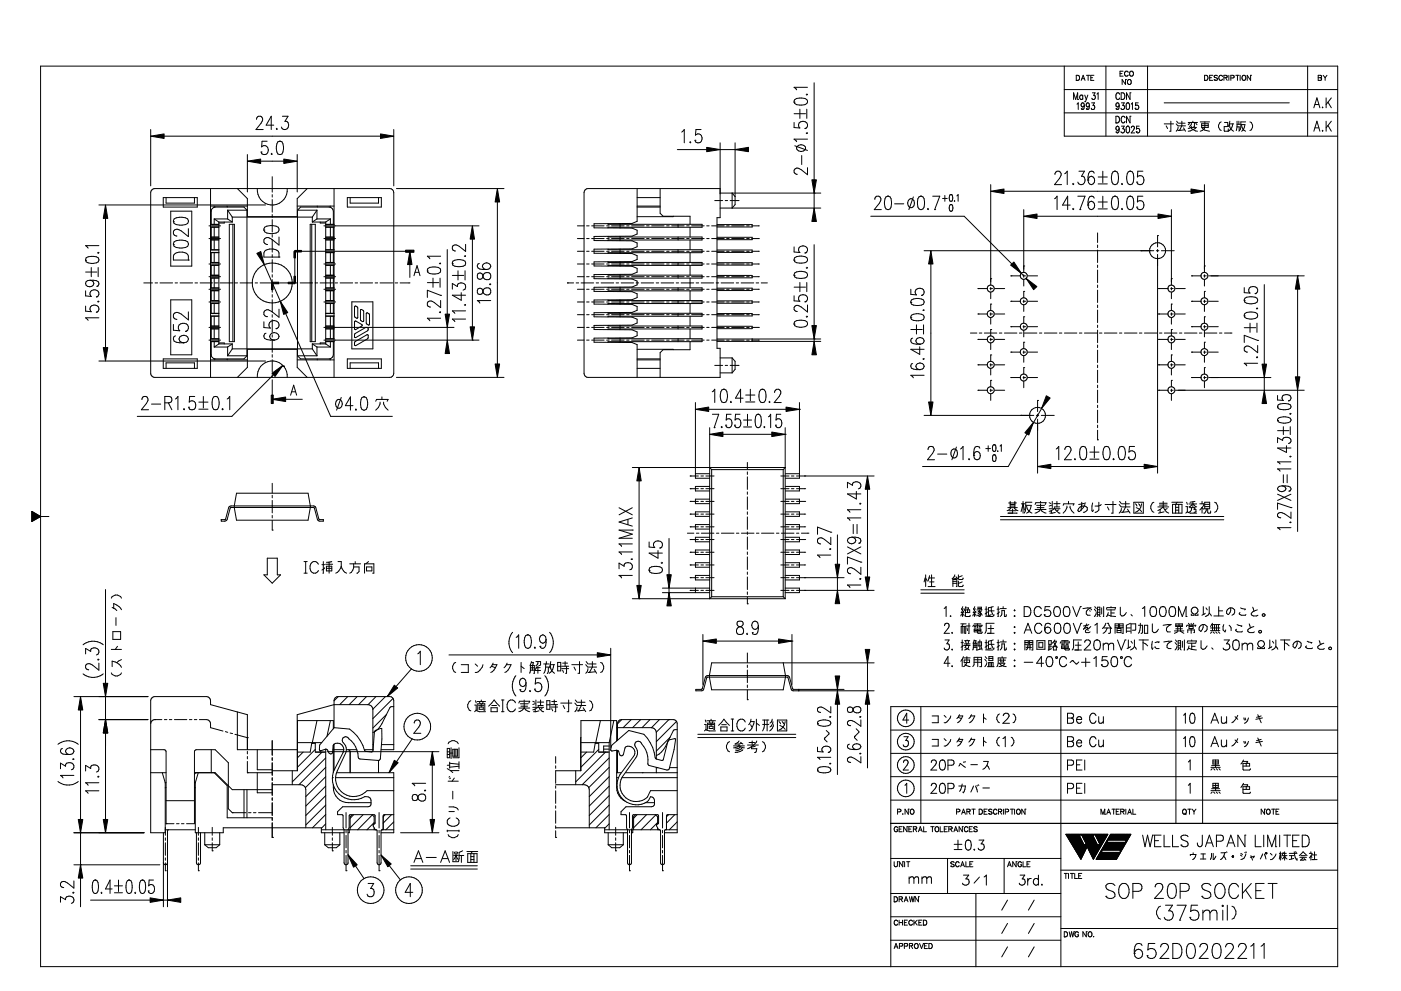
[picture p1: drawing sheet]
<svg xmlns="http://www.w3.org/2000/svg" width="420mm" height="297mm" viewBox="0 0 420 297" stroke-linecap="round" stroke-linejoin="round" font-family="sans-serif">
<g fill="none" stroke="#000" stroke-width=".3">
<path d="M319.2 19.8v21h82M331.7 19.8v21M344.1 19.8v21M392.2 19.8v21M45.2 38.8v16.9M76.9 35.8l.2-.6 .4-.4 1 .2a1.33 1.33 0 0 1-.2 1.9l-1.5 1.9h2.1M82.1 37.5h-2.3l1.5-2.7v4M83 38.4l-.1 .2 .1 .2 .2-.2M84.7 34.8h1.7l-1 1.6a1.18 1.18 0 0 1 1.1 1.8 1.18 1.18 0 0 1-2.1-.1M118.1 38.8v16.9M204.4 39.6l.8-.8v4M210.2 38.8h-1.5l-.1 1.7a1.29 1.29 0 0 1 2 .7 1.29 1.29 0 0 1-1.4 1.6l-.5-.2-.3-.6"/>
<path d="M238.1 30.6h.1M238.1 36.7v1.5l1.8 .2a1.3 1.3 0 0 1 .7-2.1 1.3 1.3 0 0 1 1.6 1.5l-.2 .4-.6 .3M238.1 34.1h3.5M238.4 29.9a3.6 3.6 0 0 1 3.6 0l.2 .7a1.9 1.9 0 0 1-2.3 .9l-1-.1-.5-.4-.3-.4zM239.9 32.7v2.8M241.4 38.5h.1M242 32.7v2.8M242 39.8l.2 .1-.2 .2-.2-.2M242 28.2l.2 .1h-.4M242.2 26.2h-4.1l.8 .7M244.2 24.8v29.1M319.2 33.8h82"/>
<path d="M319.2 26.8h82M322 29.8v-2l.6 2 .6-2v2M322.8 24.1h.1M322.8 22.6h.5a.84 .84 0 0 1 .5 .7 .84 .84 0 0 1-.5 .8h-.5zM323 31.2l.4-.4v2M323.2 29.8h.1M324.3 24.1l.5-1.5 .6 1.5M324.3 32.6h.1M324.4 30.9l.3-.1 .4 .3-.1 .9a.6 .6 0 0 1-.8-.3 .6 .6 0 0 1 .2-.8zM324.5 23.6h.7M324.7 28.8a.6 .6 0 0 0-1 .3 .6 .6 0 0 0 .7 .7l.3-.2M324.7 28.5v1.3"/>
<path d="M325.2 31.5a.97 .97 0 0 1-.6 1.3l-.3-.2M325.3 28.5l.5 1.3M325.8 32.6h.1M325.8 22.6h1M326.2 30.8l-.5 .6 .1 .4 .4 .3M326.2 30.8h.1M326.2 32.1h.1M326.2 28.5l-.6 1.9-.3 .1M326.2 30.8l.3 .1 .2 .6M326.3 22.6v1.5M326.7 31.5a.97 .97 0 0 1-.6 1.3l-.3-.2M326.7 31.5l-.5 .6"/>
<path d="M327.1 23.3h.6M327.4 30.8h.8l-.4 .8a.59 .59 0 0 1 .5 .9 .59 .59 0 0 1-1-.1M327.6 27.8h.8l-.4 .8a.62 .62 0 0 1 .5 .7 .62 .62 0 0 1-.7 .5l-.4-.4M328.1 22.6h-1v1.5h1M329 28.2l.3-.4v2M334.7 36.8h.1M334.7 34.8a1 1 0 0 1 1.1 1 1 1 0 0 1-1.1 1zM334.7 32.6h.1M334.7 39.5h.1M334.9 30.9l.3-.1 .4 .3-.2 .9a.6 .6 0 0 1-.8-.3 .6 .6 0 0 1 .3-.8zM335.6 31.5a.97 .97 0 0 1-.6 1.3l-.3-.2M335.6 38.5a.99 .99 0 0 1-.6 1.3l-.3-.3"/>
<path d="M335.8 28.3a.59 .59 0 0 0-.7-.5 .59 .59 0 0 0-.4 .8v.4a.59 .59 0 0 0 .4 .8 .59 .59 0 0 0 .7-.5M335.9 22.1h.6M336.2 29.8h.1M336.2 27.8a1 1 0 0 1 1.2 1 1 1 0 0 1-1.2 1zM336.3 30.8h.9l-.5 .8a.59 .59 0 0 1 .5 .9 .59 .59 0 0 1-1-.1M336.3 37.8h.9l-.5 .8a.59 .59 0 0 1 .5 .9 .59 .59 0 0 1-1 0M336.8 21.3h-.9v1.5h.9M337.4 35.3a.59 .59 0 0 0-.8-.4 .59 .59 0 0 0-.4 .7v.5a.59 .59 0 0 0 .4 .7 .59 .59 0 0 0 .8-.4M337.5 23.8h.1M337.5 23.8v1.5l-1-1.5v1.5M337.9 30.9l.2-.1a1.09 1.09 0 0 1 .7 1 1.09 1.09 0 0 1-.7 1 1.56 1.56 0 0 1-.2-1.9zM337.9 37.9l.2-.1a1.12 1.12 0 0 1 .7 1 1.12 1.12 0 0 1-.7 1 1.58 1.58 0 0 1-.2-1.9z"/>
<path d="M338.1 30.8h.1M338.1 37.8h.1M338.3 21.7a.57 .57 0 0 0-.6-.4 .57 .57 0 0 0-.5 .6v.4a.57 .57 0 0 0 .5 .5 .57 .57 0 0 0 .6-.3M338.9 27.8h.1M338.9 34.8h.1M338.9 27.8v2l-1.1-2v2M338.9 34.8v2l-1.1-2v2M339 21.4a.69 .69 0 0 1 1 .7 .69 .69 0 0 1-1.1 .5l-.1-.7zM339.2 31.2l.4-.4v2M339.3 38.3l.3-.5h.3l.3 .4-.2 .7-.8 .9h1.1M340.4 32.4h.1M340.8 39.5h.1"/>
<path d="M341.4 30.8h-.8l-.1 .9a.61 .61 0 0 1 .9 0 .61 .61 0 0 1-.1 .9 .61 .61 0 0 1-.9-.2M341.7 37.8h-.8l-.1 .9a.6 .6 0 0 1 .9 0 .6 .6 0 0 1-.1 .9 .6 .6 0 0 1-.8-.1M349.1 30.8h37.6M349.1 37.1h2.8M349.7 37.7l.5 .8M351.1 36.3v3h-.3M352.7 37.1l.6 .6M352.9 36.3l.4 .6M353.3 39.1h.4M353.3 37.7h2.2M353.3 38.1l-.1 .6-.5 .6M353.5 36.9h1.9"/>
<path d="M354.4 36.3v1.4l-.7 1.4M354.9 38.3l.6 1M355.2 38.9l-1.5 .2M356.3 36.7h2.8M356.7 36.9l-.4 .5M357.1 38.3l1.4 1h.6M357.1 38.2l-.8 .3M357.1 38.2h1.7l-.4 .4-2.1 .7M357.3 36.7l-.2 .9-.4 .3M357.4 37.9l-.3 .3M357.7 36.3v.4M358.2 36.7v1.2h-.2"/>
<path d="M358.6 36.9l.4 .5M359.9 36.5h2.8M360.4 37.1h2v1.1h-2zM360.4 37.6h2M360.5 38.4l.7 .6 1.5 .3M361.3 24.1h.1M361.3 22.6h.5a.82 .82 0 0 1 .5 .7 .82 .82 0 0 1-.5 .8h-.5zM361.3 36.5l-.1 2.1-1.3 .7M362.8 23.3h.5M363.7 22.6h-.9v1.5h.9M364.1 23.9h.1M365.1 22.8l-.3-.2-.7 .2 .2 .4 .8 .3v.4l-.3 .2-.7-.2"/>
<path d="M366.2 36.5l-.3 .2-.5 .8v.6l.5 .8 .3 .2M366.6 23a.62 .62 0 0 0-.8-.4 .62 .62 0 0 0-.3 .9 .56 .56 0 0 0 .5 .6 .56 .56 0 0 0 .6-.4M367.1 23.3l.9-.1v-.5l-.9-.1v1.5M367.2 36.7h1v1.2h-1.1l.1 1.4h1.1l.1-.7M367.6 23.3l.4 .8M368.5 22.6v1.5M368.7 37.1h1.3M368.7 37.3a2.15 2.15 0 0 0 1.3 2M368.7 37.1l-.3 .8M368.8 36.3l-.1 .8M369.1 23.4l.9-.1 .1-.6-1-.1v1.5M369.7 37.1a2.66 2.66 0 0 1-1.3 2.2"/>
<path d="M370.6 22.6h1M371 38h.6v1.1M371 37.3h1M371 38l-.3 1.1M371 36.3v1.7M371.1 22.6v1.5M371.5 36.3v1M371.9 22.6v1.5M372.1 37.3h1.3a2.46 2.46 0 0 1-1.1 2M372.3 37.5a1.93 1.93 0 0 0 1.3 1.8M372.6 22.8a.66 .66 0 0 1 1 .5 .66 .66 0 0 1-1 .6zM373.6 36.5h-1.5a2.6 2.6 0 0 1-.6 2.8"/>
<path d="M374.8 36.5l.5 .2a1.52 1.52 0 0 1-.5 2.4M375.1 22.6h.1M375.1 22.6v1.5l-1.1-1.5v1.5M394 32.3l.9-3 .9 3M394 39.3l.9-3 .9 3M394.4 31.3h1.1M394.4 38.3h1.1M395.3 22.6h.7l.3 .3-.3 .4 .3 .3-.1 .4-.9 .1zM395.3 23.3h.7M396.6 32.1v.2l.2-.1M396.6 39v.3l.2-.1M396.8 22.6l.6 .7"/>
<path d="M397.4 23.3v.8M397.7 29.3v3M397.7 36.3v3M398 22.6l-.6 .7M398.3 30.6l1 1.7M398.3 37.6l1 1.7M399.3 29.3l-1.6 2M399.3 36.3l-1.6 2M45.6 56.9l.8-.4h70.5a1.23 1.23 0 0 1 1.2 1.2v54.2a1.23 1.23 0 0 1-1.2 1.2h-70.5a1.31 1.31 0 0 1-1.2-1.2v-54.2zM49 59.2h10.2v2.9h-10.2zM49.2 40.8h64.9M49.8 59.2v1.7h8.5v-1.7"/>
<path d="M63.1 56.5v56.6M71.2 56.5l3 3v5.4h14.9v-5.4l3-3M74.2 46.3v11.2M77.2 56.5a4.5 4.5 0 0 0 4.4 5 4.5 4.5 0 0 0 4.5-5M78.2 48.3h6.9M78.3 45.6h.1M80.1 42.3h-1.5l-.1 1.7a1.29 1.29 0 0 1 2 .7 1.29 1.29 0 0 1-1.4 1.6l-.5-.1-.3-.6M81.5 45.9l-.2 .3 .2 .1 .1-.1M81.6 53v4.6M81.6 58.3v.8M81.6 59.8v3.8M83.3 42.5l.8-.2a1.98 1.98 0 0 1 .9 2.3l-.4 1.6-.8 .1a1.98 1.98 0 0 1-.9-2.3z"/>
<path d="M83.8 42.3h.1M89.1 46.3v11.2M100.2 56.5v56.6M104.2 59.2h10.2v2.9h-10.2zM105 59.2v1.7h8.5v-1.7M118.9 56.5h32.3M191.1 59.2h6.9M191.1 56.5v9.8l-1.6 .7-11.3 .1v1.2l11.3 .1 1.6 .6v1.2l-1.6 .6-11.3 .1v1.2l11.3 .1 1.6 .6v1.2l-1.6 .6-11.3 .1v1.2l11.3 .1 1.6 .6v1.2l-1.6 .6-11.3 .1v1.2l11.3 .1 1.6 .6v1.2l-1.6 .6-11.3 .1v1.2l11.3 .1 1.6 .7v1.1l-1.6 .6-11.3 .1v1.2l11.3 .1 1.6 .7v1.1l-1.6 .6-11.3 .1v1.3h11.3l1.6 .7v1.1l-1.6 .6-11.3 .1v1.3h11.3l1.6 .7v1.1l-1.6 .7h-11.3v1.3l11.3 .1 1.6 .6v1.1l-1.6 .7-11.3 .1v1.2l11.3 .1 1.6 .6v9.8M198 56.5v7.4l.9 .9h8v2.4M203.1 44.8h8.8M207 42.4v.4l.2-.2M208.4 42h.1"/>
<path d="M216 42.8v22.4h-1v39.2h1v8.7h-39.7a1.23 1.23 0 0 1-1.1-1.2v-54.2a1.23 1.23 0 0 1 1.1-1.2h39.7M216 57.9h30.1M216 44.8h4.5M220.5 44.8h.1M220.5 42.8v18.5l-.9 1.1v-4.5l.9 1M238.4 43.7l3.8 1.4M239.1 43.9a1.4 1.4 0 0 1 1.5-.5 1.4 1.4 0 0 1 1 1.2 1.41 1.41 0 0 1-1.5 .8 1.41 1.41 0 0 1-1.2-1.2zM240.4 46.6v2.7M242.2 50.3v2.1l-1.9-1.6a1.24 1.24 0 0 0-2.2 .2 .99 .99 0 0 0 1 1.2M242.2 41.7h-4.1l.8 .8M244.2 57.9h.1M244.2 57.9v4.5"/>
<path d="M262.4 59.8l.3-.8 .8-.2a1.24 1.24 0 0 1 .2 2.1l-1.5 1.9h2.1M265.7 59l.8-.2a1.9 1.9 0 0 1 .9 2.3l-.5 1.5-.7 .2a1.98 1.98 0 0 1-1-2.3zM266.2 58.8h.1M272.7 59.8l.3-.2a1.34 1.34 0 0 1 1.2 1.3 1.34 1.34 0 0 1-1.2 1.3 1.54 1.54 0 0 1-.3-2.4zM273.9 59l-1.3 3.8M275.6 59l.8-.2a1.9 1.9 0 0 1 .9 2.3l-.2 1-.3 .5-.8 .2a1.9 1.9 0 0 1-.9-2.3l.2-.9zM276 58.8h.1M279.7 58.8h2.1l-1.5 4M282.7 59.5h1.4M283.4 58.6v1.7M284.9 58.4h.6l.1 .3v1.3l-.3 .3-.4-.1-.1-.2zM285.1 58.3h.1"/>
<path d="M287 58.7l.3-.4v2M297.1 55.3v30.1M301.1 57.3h56.1M316.3 59.6l.7-.8v4M316.4 52.3v-.2a1.02 1.02 0 0 1 1.2-.8 1.24 1.24 0 0 1 .2 2.1l-1.5 1.9h2.1M319.3 52.1l.8-.8v4M321.9 55l-.2 .1 .2 .2 .2-.2M323.2 58.8h2.2l-1.5 4M323.6 51.3h1.6l-.9 1.5a1.21 1.21 0 0 1 1 1.7 1.21 1.21 0 0 1-1.9 .5l-.2-.4M326.3 54h.1M326.7 53.1a1.19 1.19 0 0 1 1.6 .7 1.19 1.19 0 0 1-.9 1.5l-.7-.2a1.38 1.38 0 0 1 0-2zM328.1 51.9l-.1-.4-.8-.2a2.2 2.2 0 0 0-.9 2.7"/>
<path d="M328.1 59.4l-.1-.4-.8-.2a2.2 2.2 0 0 0-.9 2.7M329.3 53.1h2.8M329.3 55.1h2.8M330.7 51.3v3.4M330.7 58.8v3.4M333.8 51.5l.7-.2a1.9 1.9 0 0 1 .9 2.3l-.4 1.5-.8 .2a1.98 1.98 0 0 1-.9-2.2zM333.8 59l.7-.2a1.9 1.9 0 0 1 .9 2.3l-.4 1.5-.8 .2a1.98 1.98 0 0 1-.9-2.3zM334.2 51.3h.1M334.2 58.8h.1M336.5 55l-.1 .1 .1 .2 .2-.2M338.3 51.5l.8-.2a1.9 1.9 0 0 1 .9 2.3l-.4 1.5-.8 .2a1.98 1.98 0 0 1-.9-2.2zM338.3 59l.8-.2a1.9 1.9 0 0 1 .9 2.3l-.4 1.5-.8 .2a1.98 1.98 0 0 1-.9-2.3z"/>
<path d="M338.8 51.3h.1M338.8 58.8h.1M340.9 54.6h.1M342.8 58.8h-1.6l-.1 1.7a1.15 1.15 0 0 1 1.5-.2 1.15 1.15 0 0 1 .4 1.4 1.08 1.08 0 0 1-.8 1.1 1.08 1.08 0 0 1-1.3-.7M342.8 51.3h-1.6l-.1 1.8a1.15 1.15 0 0 1 1.5-.3 1.15 1.15 0 0 1 .4 1.4 1.08 1.08 0 0 1-.8 1.1 1.08 1.08 0 0 1-1.3-.7M361.2 55.3v26.3M25.7 78h.1M25.8 77.3a4 4 0 0 1 3.6 0l.3 .7a1.98 1.98 0 0 1-2.3 1l-1.6-.5-.1-.5zM29.4 75.6l.3 .1-.3 .2-.1-.2M29.7 61.4h50M29.7 73.6h-4l.7 .8M31.6 65.5v38.7"/>
<path d="M51.2 63.3h6.3v16.5h-6.3zM52 73.3h.1M52 66.5h.1M52.2 65.6a4.2 4.2 0 0 1 4.1 0l.2 .9a2.18 2.18 0 0 1-2.6 1l-1.7-.5-.2-.5zM52.2 72.5a4.2 4.2 0 0 1 4.1 0l.2 .8a2.18 2.18 0 0 1-2.6 1l-1.7-.5-.2-.5zM52.2 76.2a3.2 3.2 0 0 1 4.1 0l.2 1.7h-4.5zM56.5 77.9h.1M56.5 68.5v2.4l-2.1-1.7a1.42 1.42 0 0 0-2.4 .2l.2 1 .9 .3M62.7 67.7h3.4M62.7 79.1h3.4M62.7 71.5h3.4M63.1 67.2h2.5"/>
<path d="M63.1 67.3h2.5M63.1 68.1h2.5M63.1 68h2.5M63.1 79.5h2.5M63.1 78.7h2.5M63.1 75.7h2.5M63.1 74.9h2.5M63.1 71.8h2.5M63.1 71.1h2.5M63.1 71h2.5M63.1 71.9h2.5M63.1 79.6h2.5"/>
<path d="M63.1 61.8h11.1M63.4 68.1v6.8M63.4 75.7v3M63.4 79.6v2.9M64.2 65.6h4.1M64.2 61.8v.3M64.2 65.6v1.6M64.2 68.1v2.9M64.2 71.9v3M64.2 75.7v3M64.2 79.6v2.9M64.2 65.6l1.4 1"/>
<path d="M65.6 66.6h4.1M65.6 66.6v36.5M67.2 66.6v.3h-1.6M68.1 61.8v.3M68.3 63h5.8M68.3 65.6l1.4 1M68.3 63l1.4 2.1M68.3 63v2.6M68.8 67.2h1.5v35.2h-1.5zM69.7 65.1h24M69.7 65.1v1.5M69.8 67.2v35.2"/>
<path d="M74.1 63l-.9-.9h-8.7a1.23 1.23 0 0 0-1.1 1.2v3.9M74.1 63v43.6M79.1 69h.1M79.3 79.3l19.9 45.5h18.5M79.4 68.1a4.3 4.3 0 0 1 4.1 0l.2 .9a2.2 2.2 0 0 1-2.6 1l-1.1-.1-.6-.4-.3-.5zM79.4 75.3a3.3 3.3 0 0 1 4.1 0l.2 1.8h-4.6zM81.6 64.3v.8M81.6 65.8v3.8M81.6 70.3v.8M81.6 71.8v3.8M81.6 76.3v.8M81.6 77.8v3.8"/>
<path d="M83.7 77.1h.1M83.7 71v2.5l-2.2-1.8a1.3 1.3 0 0 0-1.5-.5 1.3 1.3 0 0 0-.9 1.4l.5 .5 .6 .2M89.1 61.8h11.1M89.2 63l.9-.9h8.6a1.31 1.31 0 0 1 1.3 1.2v3.9M89.2 63v43.6M89.2 63h5.9M93 67.2h1.6v35.2h-1.6zM93.5 67.2v35.2M93.7 66.6h4M93.7 65.1v1.5M95.1 63v2.6M95.1 65.6h4"/>
<path d="M95.1 63l-1.4 2.1M95.1 65.6l-1.4 1M95.1 61.8v.3M96 66.6v.3h1.7M97.1 67.7h46.6M97.1 79.1h3.5M97.1 71.5h3.5M97.7 67.2h2.5M97.7 67.3h2.5M97.7 68.1h2.5M97.7 68h2.5M97.7 79.5h2.5"/>
<path d="M97.7 78.7h2.5M97.7 75.7h2.5M97.7 74.9h2.5M97.7 71.8h2.5M97.7 71.1h2.5M97.7 71h2.5M97.7 71.9h2.5M97.7 79.6h2.5M97.7 66.6v36.5M99 61.8v.3M99.1 65.6v1.6M99.1 68.1v2.9"/>
<path d="M99.1 71.9v3M99.1 75.7v3M99.1 79.6v2.9M99.1 65.6l-1.4 1M100 68.1v6.8M100 75.7v3M100 79.6v2.9M121.6 75.3h-33.2v9.5M122.9 75.2h.1M122.9 75.3v7.8M132 78.8l.1 .2h-.3M132.1 76.8h-3.9l.7 .8"/>
<path d="M134.1 74.8v19.4M135.7 79h.1M135.8 78.3a3.7 3.7 0 0 1 3.7 0l.1 .7a1.9 1.9 0 0 1-2.2 .9l-1.6-.4-.1-.5zM139.5 76.6l.1 .2h-.3M139.6 73.2v2.2l-1.9-1.6a1.14 1.14 0 0 0-1.3-.4 1.14 1.14 0 0 0-.7 1.2l.1 .3 .8 .3M141.7 71.7v26.3M143.7 79a.81 .81 0 0 0-.3 1.3l.5 .4 1.9 .1M144.9 79.3a1.17 1.17 0 0 1 1.5-.5 1.17 1.17 0 0 1 .6 1.5 1.34 1.34 0 0 1-2.3-.4zM149.2 60.5v48.6M173.2 67.7h2M173.2 79.1h2M173.2 75.3h2"/>
<path d="M173.2 71.5h2M175.9 67.7h.8M175.9 79.1h.8M175.9 75.3h.8M175.9 71.5h.8M177.4 67.7h3.8M177.4 79.1h3.8M177.4 75.3h3.8M177.4 71.5h3.8M181.9 67.7h.8M181.9 79.1h.8M181.9 75.3h.8"/>
<path d="M181.9 71.5h.8M182.4 67v.2h28.1v.9h-28.1v.2M182.4 70.8v.2h28.1v.9h-28.1v.2M182.4 74.6v.3h28.1v.8h-28.1v.2M182.4 78.5v.2h28.1v.9h-28.1v.1M183.4 67.7h3.8M183.4 79.1h3.8M183.4 75.3h3.8M183.4 71.5h3.8M185.9 67v1.3M185.9 70.8v1.3M185.9 74.6v1.4"/>
<path d="M185.9 78.5v1.3M187.9 67.7h.8M187.9 79.1h.8M187.9 75.3h.8M187.9 71.5h.8M189.4 67.7h3.8M189.4 79.1h3.8M189.4 75.3h3.8M189.4 71.5h3.8M191.1 62.1h6.9M191.1 61.8h6.9M193.9 67.7h.8"/>
<path d="M193.9 79.1h.8M193.9 75.3h.8M193.9 71.5h.8M195.4 67.7h3.8M195.4 79.1h3.8M195.4 75.3h3.8M195.4 71.5h3.8M199.9 67.7h.8M199.9 79.1h.8M199.9 75.3h.8M199.9 71.5h.8M201.4 67.7h3.8"/>
<path d="M201.4 79.1h3.8M201.4 75.3h3.8M201.4 71.5h3.8M202 64.8l-10.9 .1M203.3 67.2v.9M203.3 71v.9M203.3 74.9v.8M203.3 78.7v.9M205.9 67.7h.8M205.9 79.1h.8M205.9 75.3h.8M205.9 71.5h.8"/>
<path d="M206.9 68.1v2.9M206.9 71.9v3M206.9 75.7v3M206.9 79.6v2.9M207.4 67.7h3.8M207.4 79.1h3.8M207.4 75.3h3.8M207.4 71.5h3.8M211.9 67.7h.8M211.9 79.1h.8M211.9 75.3h.8M211.9 71.5h.8"/>
<path d="M213.4 67.7h3.8M213.4 79.1h3.8M213.4 75.3h3.8M213.4 71.5h3.8M214.4 60.1h2.3M215 67.3h10.6v.7h-10.6M215 71.1h10.6v.7h-10.6M215 74.9h10.6v.8h-10.6M215 78.7h10.6v.8h-10.6M216 62.4h30.1M217.5 60.1h.7M217.9 67.7h.8"/>
<path d="M217.9 79.1h.8M217.9 75.3h.8M217.9 71.5h.8M219 60.1h2.3M219.4 67.7h3.8M219.4 79.1h3.8M219.4 75.3h3.8M219.4 71.5h3.8M221.3 60.1h.1M223.9 67.7h.8M223.9 79.1h.8M223.9 75.3h.8"/>
<path d="M223.9 71.5h.8M225.4 67.7h2M225.4 79.1h2M225.4 75.3h2M225.4 71.5h2M227.4 79.1h.1M227.4 75.3h.1M227.4 71.5h.1M227.4 67.7h.1M238.1 78h.1M238.1 74v1.5l1.8 .2a1.3 1.3 0 0 1 .6-2.1 1.3 1.3 0 0 1 1.7 1.5l-.4 .6-.4 .1M238.4 77.2a3.6 3.6 0 0 1 3.6 0l.2 .8a1.9 1.9 0 0 1-2.3 .9l-1.5-.4-.3-.5z"/>
<path d="M241.4 75.8h.1M244.2 73.3v24.3M261.1 64.8h28.1l17.8 17.9M268.3 61.1h2.7M277.1 75.1h68.9M278.3 62.4v.4l.2-.2M279.2 79.1v41.4M280.3 62.8h.1M284.9 61.4l.2-.1a1.12 1.12 0 0 1 .7 1 1.12 1.12 0 0 1-.7 1l-.3-.3-.1-.6zM285.1 61.3h.1M286.3 60.1l.1 .1M307 79.7h.1"/>
<path d="M307 62.8v18.8M311 64.8h36.3M321 61.5h-2.3l1.5-2.7v4M321.9 62.4l-.2 .2 .2 .2 .2-.2M323.9 62.8h.1M326.3 61.5h.1M326.7 60.5a1.19 1.19 0 0 1 1.6 .8 1.19 1.19 0 0 1-.9 1.5l-.7-.2a1.38 1.38 0 0 1 0-2.1zM329.2 69.8v2.9M329.2 73.5v.7M329.2 74.9v3.8M329.2 79.5v.7M329.3 60.5h2.8"/>
<path d="M329.3 62.6h2.8M336.5 62.4l-.1 .2 .1 .2 .2-.2M340.9 62.1h.1M342.2 75.1h.1M346.8 75.1h.7M347.2 70.6h.1M347.2 70.6v3.4M347.2 74.8v.7M347.2 76.2v65.6M348.3 75.1h3.8M351.3 62.8v22.6M361.2 79.7h.1"/>
<path d="M25.7 87.2v1.5l1.7 .2a1.23 1.23 0 0 1 .1-1.7 1.23 1.23 0 0 1 1.7 0 1.23 1.23 0 0 1 .1 1.7l-.4 .1M25.7 91.7v1.6l1.7 .1a1.23 1.23 0 0 1 .1-1.6 1.23 1.23 0 0 1 1.7 0 1.23 1.23 0 0 1 .1 1.6l-.4 .2M25.7 81.5h3.4M25.8 84.4a1.37 1.37 0 0 1 2.3 .5 1.24 1.24 0 0 1-1.2 1 1.24 1.24 0 0 1-1.2-1zM27 84l1.9 .1 .5 .3 .3 .8-.3 .4-.3 .2M27.4 80.2v2.7M28.9 93.6h.1M28.9 89h.1M29.1 85.8h.1M29.4 90.2l.3 .2h-.4M29.4 80.2v2.7M29.7 95.3h-4l.7 .7"/>
<path d="M43.1 84.8h2.6M46.5 84.8h.8M48 84.8h3.8M51.2 89.9h6.3v16.4h-6.3zM52 97.2v1.8l1.9 .2a1.33 1.33 0 0 1-.3-1.7 1.33 1.33 0 0 1 1.6-.6 1.24 1.24 0 0 1 1.3 1 1.24 1.24 0 0 1-.9 1.4M52.5 84.8h.7M54 84.8h3.8M55.6 99.3h.1M56.5 93.5v2.4l-2.1-1.7a1.42 1.42 0 0 0-2.4 .1l.2 1.1 .9 .3M58.5 84.8h.7M60 84.8h3.7M62.7 98.1h3.4"/>
<path d="M62.7 82.9h3.4M62.7 90.5h3.4M62.7 86.7h3.4M63.1 83.3h2.5M63.1 82.6h2.5M63.1 82.5h2.5M63.1 83.4h2.5M63.1 86.3h2.5M63.1 87.2h2.5M63.1 90.1h2.5M63.1 91h2.5M63.1 93.9h2.5"/>
<path d="M63.1 94.8h2.5M63.1 97.7h2.5M63.1 98.6h2.5M63.1 98.5h2.5M63.1 97.8h2.5M63.1 94.7h2.5M63.1 94h2.5M63.1 90.9h2.5M63.1 90.2h2.5M63.1 87.1h2.5M63.1 86.4h2.5M63.4 83.4v2.9"/>
<path d="M63.4 87.2v2.9M63.4 91v2.9M63.4 94.8v6.7M64.2 83.4v2.9M64.2 87.2v2.9M64.2 91v2.9M64.2 94.8v2.9M64.2 98.6v2.9M64.5 84.8h.8M66 84.8h3.7M70.5 84.8h.8M72 84.8h3.8"/>
<path d="M76.5 84.8h.7M78 84.8h3.8M79.1 96.4v1.8l2 .1a1.41 1.41 0 0 1 0-1.9 1.41 1.41 0 0 1 1.9-.1 1.18 1.18 0 0 1 .7 1.2 1.18 1.18 0 0 1-.9 1M79.8 99.9a.98 .98 0 0 0-.4 1.5l.6 .4 2.1 .1M81.6 82.3v.8M81.6 83.8v3.8M81.6 88.3v.8M81.6 89.8v3.8M81.6 94.3v.8M81.6 95.8v3.8M82.5 84.8h.7M82.8 98.5h.1"/>
<path d="M83.7 92.7v2.4l-2.2-1.7a1.38 1.38 0 0 0-2.4 .2l.3 1 .8 .3M84 84.8h3.7M88.5 84.8h.8M90 84.8h3.7M94.5 84.8h.8M96 84.8h3.8M97.1 98.1h39.1M97.1 82.9h3.5M97.1 90.5h3.5M97.1 86.7h3.5M97.7 83.3h2.5M97.7 82.6h2.5"/>
<path d="M97.7 82.5h2.5M97.7 83.4h2.5M97.7 86.3h2.5M97.7 87.2h2.5M97.7 90.1h2.5M97.7 91h2.5M97.7 93.9h2.5M97.7 94.8h2.5M97.7 97.7h2.5M97.7 98.6h2.5M97.7 98.5h2.5M97.7 97.8h2.5"/>
<path d="M97.7 94.7h2.5M97.7 94h2.5M97.7 90.9h2.5M97.7 90.2h2.5M97.7 87.1h2.5M97.7 86.4h2.5M99.1 83.4v2.9M99.1 87.2v2.9M99.1 91v2.9M99.1 94.8v2.9M99.1 98.6v2.9M100 83.4v2.9"/>
<path d="M100 87.2v2.9M100 91v2.9M100 94.8v6.7M100.5 84.8h.7M102 84.8h3.8M105.5 90.5h6.3v14.1h-6.3zM106.4 91.8l.3-.1 .6 .4v3.1l-.2 .2-.8-.6zM106.4 96.3l.3-.1 1.8 1.1 .1 .3-2.1 1.2-.2-.2zM106.5 84.8h.8M108 84.8h3.7M108.1 92.8h.3l.6 .3 .1 3.1-.2 .2-.8-.4zM109.7 98.1l-3.2 1.9-.2 .3 .1 .8 .3 .1 3.5-2 .2-.8-.4-.3"/>
<path d="M109.9 93.9l.3-.1 .6 .4v3l-.2 .2-.8-.6zM112.5 84.8h.8M114 84.8h3.8M118.5 84.8h.8M120 84.8h2.7M122.7 84.8h.1M124.1 82.6l1-3 .9 3M124.5 81.6h1.1M128.2 81.2h.1M128.2 84.7h3.4M128.3 80.5a3.7 3.7 0 0 1 3.7 0l.1 .7a1.9 1.9 0 0 1-2.2 .9l-1-.1-.6-.3-.1-.5zM129.9 83.4v2.7"/>
<path d="M132 93.4l.1 .2-.1 .1-.2-.1M132 83.4v2.7M132.1 88.5h.1M132.1 95.4h-3.9l.7 .7M132.1 90.1v2.1l-1.9-1.5a1.23 1.23 0 0 0-2 .1l.1 .9 .8 .3M132.1 88.5l-3.9-1.5v2.2M134.1 98.1h.1M134.1 98.1v3.8M135.7 86.7v-1.7l1.5 .9a1.19 1.19 0 0 1 1.6-1 1.19 1.19 0 0 1 .5 1.9l-.4 .2M135.7 82.6h3.4M137.4 81.2v2.7M138.3 87.7v2.3l-2.6-1.5h3.9"/>
<path d="M139.5 91.2l.1 .2-.1 .1-.2-.1M139.5 81.2v2.7M139.6 95.6h-3.9l.7 .8M139.6 93.2h-3.9l.7 .7M143.4 86.6l-.2 1a.88 .88 0 0 0 1.3 .5l.2-.3a1.4 1.4 0 0 1 .7-1.4 1.4 1.4 0 0 1 1.6 .2 1.17 1.17 0 0 1-.5 1.8 1.17 1.17 0 0 1-1.6-.9l-.2-.6a.84 .84 0 0 0-1.3-.3zM143.4 82a1.07 1.07 0 0 0 .3 1.7h.4a1.79 1.79 0 0 0 1-1.5 1.16 1.16 0 0 1 1.8-.2 1.16 1.16 0 0 1-.4 1.9 1.16 1.16 0 0 1-1.6-1l-.2-.6a.84 .84 0 0 0-1.3-.3zM145.8 80.8h.1M147 85.1l.2 .1-.2 .2-.2-.2M147.2 90.1h-4l.7 .8M170.2 84.8h.1M170.2 84.8h1.8M172.8 84.8h.7"/>
<path d="M173.2 98.1h2M173.2 82.9h2M173.2 94.3h2M173.2 90.5h2M173.2 86.7h2M174.3 84.8h3.7M175.9 98.1h.8M175.9 82.9h.8M175.9 94.3h.8M175.9 90.5h.8M175.9 86.7h.8M177.4 98.1h3.8"/>
<path d="M177.4 82.9h3.8M177.4 94.3h3.8M177.4 90.5h3.8M177.4 86.7h3.8M178.8 84.8h.7M180.3 84.8h3.7M181.9 98.1h.8M181.9 82.9h.8M181.9 94.3h.8M181.9 90.5h.8M181.9 86.7h.8M182.4 82.3v.2h28.1v.9h-28.1v.1"/>
<path d="M182.4 86.1v.2h28.1v.9h-28.1v.2M182.4 89.9v.2h28.1v.9h-28.1v.2M182.4 93.7v.2h28.1v.9h-28.1v.2M182.4 97.5v.2h28.1v.9h-28.1v.2M183.4 98.1h3.8M183.4 82.9h3.8M183.4 94.3h3.8M183.4 90.5h3.8M183.4 86.7h3.8M184.8 84.8h.7M185.9 82.3v1.3M185.9 86.1v1.3"/>
<path d="M185.9 89.9v1.3M185.9 93.7v1.3M185.9 97.5v1.3M186.3 84.8h3.7M187.9 98.1h.8M187.9 82.9h.8M187.9 94.3h.8M187.9 90.5h.8M187.9 86.7h.8M189.4 98.1h3.8M189.4 82.9h3.8M189.4 94.3h3.8"/>
<path d="M189.4 90.5h3.8M189.4 86.7h3.8M190.8 84.8h.7M192.3 84.8h3.7M193.9 98.1h.8M193.9 82.9h.8M193.9 94.3h.8M193.9 90.5h.8M193.9 86.7h.8M195.4 98.1h3.8M195.4 82.9h3.8M195.4 94.3h3.8"/>
<path d="M195.4 90.5h3.8M195.4 86.7h3.8M196.8 84.8h.7M198.3 84.8h3.7M199.9 98.1h.8M199.9 82.9h.8M199.9 94.3h.8M199.9 90.5h.8M199.9 86.7h.8M201.4 98.1h3.8M201.4 82.9h3.8M201.4 94.3h3.8"/>
<path d="M201.4 90.5h3.8M201.4 86.7h3.8M202.8 84.8h.7M203.3 82.5v.9M203.3 86.3v.9M203.3 90.1v.9M203.3 93.9v.9M203.3 97.7v.9M204.3 84.8h3.7M205.9 98.1h.8M205.9 82.9h.8M205.9 94.3h.8"/>
<path d="M205.9 90.5h.8M205.9 86.7h.8M206.9 83.4v2.9M206.9 87.2v2.9M206.9 91v2.9M206.9 94.8v2.9M206.9 98.6v2.9M207.4 98.1h3.8M207.4 82.9h3.8M207.4 94.3h3.8M207.4 90.5h3.8M207.4 86.7h3.8"/>
<path d="M208.8 84.8h.7M210.3 84.8h3.7M211.9 98.1h.8M211.9 82.9h.8M211.9 94.3h.8M211.9 90.5h.8M211.9 86.7h.8M213.4 98.1h3.8M213.4 82.9h3.8M213.4 94.3h3.8M213.4 90.5h3.8M213.4 86.7h3.8"/>
<path d="M214.8 84.8h.7M215 82.6h10.6v.7h-10.6M215 86.4h10.6v.7h-10.6M215 90.2h10.6v.7h-10.6M215 94h10.6v.7h-10.6M215 97.8h10.6v.7h-10.6M216.3 84.8h3.7M217.9 98.1h.8M217.9 82.9h.8M217.9 94.3h.8M217.9 90.5h.8M217.9 86.7h.8"/>
<path d="M219.4 98.1h3.8M219.4 82.9h3.8M219.4 94.3h3.8M219.4 90.5h3.8M219.4 86.7h3.8M220.8 84.8h.7M222.3 84.8h3.7M223.9 98.1h.8M223.9 82.9h.8M223.9 94.3h.8M223.9 90.5h.8M223.9 86.7h.8"/>
<path d="M225.4 98.1h2M225.4 82.9h2M225.4 94.3h2M225.4 90.5h2M225.4 86.7h2M226.8 84.8h.7M227.4 82.9h.1M227.4 98.1h.1M227.4 94.3h.1M227.4 90.5h.1M227.4 86.7h.1M228.3 84.8h1.8"/>
<path d="M238.1 97.2h.1M238.1 82.6h.1M238.1 88.7v1.5l1.8 .1a1.15 1.15 0 0 1-.3-1.4 1.15 1.15 0 0 1 1.4-.5 1.08 1.08 0 0 1 1.2 .8 1.08 1.08 0 0 1-.8 1.3M238.1 86.1h3.5M238.4 96.4a4 4 0 0 1 3.6 0l.2 .8a1.98 1.98 0 0 1-2.3 .9l-1.5-.5-.3-.4zM238.4 81.8a3.6 3.6 0 0 1 3.6 0l.2 .8a1.9 1.9 0 0 1-2.3 .8l-1.5-.4-.3-.4zM239.9 84.7v2.7M241.4 90.5h.1M242 94.7l.2 .2-.2 .1-.2-.1M242 84.7v2.7M242 80.1l.2 .2h-.4M242.2 91.4v2.1l-1.9-1.5a1.24 1.24 0 0 0-2.2 .2l.3 .9 .7 .3"/>
<path d="M273.2 95.3h.1M273.2 90.7h.1M273.2 86.7v1.5l1.6 .2a1.29 1.29 0 0 1 .7-2 1.29 1.29 0 0 1 1.6 1.4l-.1 .4-.6 .3M273.2 98.8h3.4M273.3 94.5a3.7 3.7 0 0 1 3.7 0l.1 .8a1.9 1.9 0 0 1-2.3 .8l-1.5-.4-.1-.4zM273.3 89.9a3.7 3.7 0 0 1 3.7 0l.1 .8a1.9 1.9 0 0 1-2.3 .9l-1.5-.4-.1-.5zM274.8 97.4v2.7M276.4 88.5h.1M277 97.4v2.7M277 92.8l.1 .2h-.3M291 99.8h2M293.3 94.1h.1"/>
<path d="M293.3 86.5h.1M293.3 94.1h2.8M293.3 86.5h2.8M293.7 99.8h.7M295.2 99.8h3.7M296.9 94.1h.8M296.9 86.5h.8M297.1 98.8h.1M297.1 91.2h.1M297.1 83.5h.1M297.1 86.2v.7M297.1 87.6v1.9"/>
<path d="M297.1 91.2v1.8M297.1 93.8v.7M297.1 95.3v1.9M297.1 98.8v1.8M298.4 94.1h2.9M298.4 86.5h2.9M299.7 99.8h.8M301.2 99.8h3.7M303.2 97.9h.1M303.2 90.3h.1M303.2 82.7h.1M303.2 97.9h2.8"/>
<path d="M303.2 90.3h2.8M303.2 82.7h2.8M305.7 99.8h.8M306.8 97.9h.8M306.8 90.3h.8M306.8 82.7h.8M307 95h.1M307 87.3h.1M307 82.3v.8M307 83.8v1.9M307 87.3v1.9M307 90v.7"/>
<path d="M307 91.4v2M307 95v1.8M307 97.6v.7M307 99.1v1.9M307.2 99.8h3.8M308.3 97.9h2.9M308.3 90.3h2.9M308.3 82.7h2.9M311.7 99.8h.7M313.2 99.8h3.8M317.7 99.8h.8M319.2 99.8h3.7"/>
<path d="M323.7 99.8h.8M325.2 99.8h3.8M329.2 80.9v3.8M329.2 85.4v.8M329.2 87v3.7M329.2 91.4v.8M329.2 92.9v3.8M329.2 97.5v.7M329.2 98.9v3.8M329.7 99.8h.8M331.2 99.8h3.8M335.7 99.8h.7"/>
<path d="M337.2 99.8h3.8M341.7 99.8h.8M343.2 99.8h3.7M347.5 94.1h.1M347.5 86.5h.1M347.5 94.1h2.8M347.5 86.5h2.8M347.7 99.8h.8M349.2 99.8h3.8M351.1 94.1h.8M351.1 86.5h.8M351.3 98.8h.1"/>
<path d="M351.3 91.2h.1M351.3 83.5h.1M351.3 86.2v.7M351.3 87.6v1.9M351.3 91.2v1.8M351.3 93.8v.7M351.3 95.3v1.9M351.3 98.8v1.8M352.6 94.1h2.9M352.6 86.5h2.9M353.7 99.8h.7M355.2 99.8h3.8"/>
<path d="M357.4 97.9h.1M357.4 90.3h.1M357.4 82.7h.1M357.4 97.9h2.8M357.4 90.3h2.8M357.4 82.7h2.8M359.7 99.8h.7M361 97.9h.8M361 90.3h.8M361 82.7h.8M361.2 95h.1M361.2 87.3h.1"/>
<path d="M361.2 82.3v.8M361.2 83.8v1.9M361.2 87.3v1.9M361.2 90v.7M361.2 91.4v2M361.2 95v1.8M361.2 97.6v.7M361.2 99.1v1.9M361.2 99.8h3.7M362.5 97.9h2.9M362.5 90.3h2.9M362.5 82.7h28.6"/>
<path d="M365.7 99.8h.8M367.2 99.8h2M369.2 99.8h.1M373.1 94.7h.1M373.1 90.1h.1M373.1 86.2v1.5l1.8 .1a1.15 1.15 0 0 1-.3-1.4 1.15 1.15 0 0 1 1.4-.5 1.08 1.08 0 0 1 1.2 .9 1.08 1.08 0 0 1-.8 1.2M373.1 98.2h3.5M373.4 89.4a4 4 0 0 1 3.6 0l.2 .7a1.98 1.98 0 0 1-2.3 1l-1.5-.5-.3-.5zM373.4 93.9a4 4 0 0 1 3.6 0l.2 .8a1.98 1.98 0 0 1-2.3 .9l-1.5-.4-.3-.5zM374.9 96.9v2.7M376.4 88h.1M377 96.9v2.7"/>
<path d="M377 92.3l.2 .1-.2 .2-.2-.2M379.2 85.3v23.8M389.1 82.7h.1M389.1 86.7v26.3M29.7 108.2h50M42.6 119.8l.1-.6 .5-.4 .9 .2a1.33 1.33 0 0 1-.2 1.9l-1.5 1.9h2.2M49 107.6h10.2v2.8h-10.2zM49.8 110.4v-1.6h8.5v1.6M52.6 119.6l.8-.8v4M52.6 100.7l-.4 .1-.2 .6 .2 .8 .7 .4 2.1 .2M53.9 101a1.34 1.34 0 0 1 1.8-.5 1.34 1.34 0 0 1 .6 1.7 1.51 1.51 0 0 1-2.6-.5zM55 102.8h.1"/>
<path d="M58.4 118.8h-1.5l-.2 1.7a1.15 1.15 0 0 1 1.5-.2 1.15 1.15 0 0 1 .5 1.4 1.08 1.08 0 0 1-.9 1.1 1.08 1.08 0 0 1-1.2-.7M61 118.8v3.5M62.7 101.9h3.4M63.1 102.4h2.5M63.1 101.5h2.5M63.1 101.6h2.5M63.1 102.3h2.5M63.1 107.9h11.1M63.4 102.4v3.9a1.23 1.23 0 0 0 1.1 1.3h8.7l.9-1M64 119l.8-.2a1.98 1.98 0 0 1 .9 2.3l-.4 1.5-.8 .2a1.9 1.9 0 0 1-.9-2.3zM64.2 104h4.1M64.2 102.4v1.6"/>
<path d="M64.2 107.5v.4M64.5 118.8h.1M65.6 102.8h1.6v.3M65.6 103.1h4.1M65.6 103.1l-1.4 .9M68.1 119.6l.8-.8v4M68.1 107.6v.3M68.3 106.6h5.8M68.3 104v2.6M69.7 104.6h24M69.7 103.1v1.5M69.7 104.6l-1.4 2"/>
<path d="M69.7 103.1l-1.4 .9M71.2 113.1l3-3v-5.4h14.9v5.4l3 3M77.2 113.1a4.5 4.5 0 0 1 4.4-4.9 4.5 4.5 0 0 1 4.5 4.9M81.1 100.3a1.33 1.33 0 0 1 1.7-.5 1.33 1.33 0 0 1 .7 1.6 1.52 1.52 0 0 1-2.6-.5zM81.6 118.5h.1M81.6 119.7h.1M81.6 100.3v.8M81.6 101.8v3.8M81.6 106.3v.8M81.6 107.8v3.8M81.6 112.3v.8M81.6 113.8v4.7"/>
<path d="M81.6 119.7h9.1M82.1 101.9h.1M84.8 109.5l-15.3 15.3h-28.3M85 109.8h.1M87.1 118.5l1-3 .9 3M87.5 117.4h1.1M89.1 107.9h11.1M89.2 106.6h5.9M93.7 103.1v1.5M93.7 103.1l1.4 .9M93.7 104.6l1.4 2M93.7 103.1h4"/>
<path d="M95.1 104v2.6M95.1 104h4M95.1 107.6v.3M97.1 101.9h46.6M97.7 102.4h2.5M97.7 101.5h2.5M97.7 101.6h2.5M97.7 102.3h2.5M97.7 102.8h-1.7v.3M97.7 103.1l1.4 .9M99 107.5v.4M99.1 102.4v1.6"/>
<path d="M100 102.4v3.9a1.31 1.31 0 0 1-1.3 1.3h-8.6l-.9-1M101.1 119.9a.85 .85 0 0 1 1.4 .4 1.21 1.21 0 0 1 0 1.4 1.21 1.21 0 0 1-1.4 .5 1.6 1.6 0 0 1 0-2.3zM102.3 119.1l-1.4 3.8M104.2 107.6h10.2v2.8h-10.2zM105 110.4v-1.6h8.5v1.6M106.4 102.5l3.6-2.2 .3 .1 .1 .8-.2 .4-3.5 2-.4-.2zM108.6 119.1l.7-.1a1.98 1.98 0 0 1 1 2.2l-.5 1.5-.8 .2a1.9 1.9 0 0 1-.9-2.2zM109 119h.1M114.5 119v.7M118.9 113.1h32.3M141.7 101.9h.1M173.2 101.9h2"/>
<path d="M175.9 101.9h.8M177.4 101.9h3.8M181.9 101.9h.8M182.4 101.3v.2h28.1v.9h-28.1v.2M183.4 101.9h3.8M185.9 101.3v1.3M187.9 101.9h.8M189.4 101.9h3.8M191.1 107.6h6.9M191.1 110.4h6.9M191.1 107.9h6.9M191.1 104.7l10.9 .1"/>
<path d="M193.9 101.9h.8M195.4 101.9h3.8M199.9 101.9h.8M201.4 101.9h3.8M203.3 101.5v.9M205.9 101.9h.8M206.9 102.4v2.4h-8l-.9 .9v7.4M207.4 101.9h3.8M211.9 101.9h.8M213.4 101.9h3.8M213.6 117.4l.8-.7v4M214.4 109.5h2.3"/>
<path d="M215 101.6h31.1M215 102.3h31.1M216 111.8h3.6M216 107.3h3.6M216.5 116.9l.7-.2a1.98 1.98 0 0 1 1 2.3l-.5 1.5-.8 .2a1.95 1.95 0 0 1-.9-2.3zM216.9 116.7h.1M217.5 109.5h.7M217.9 101.9h.8M219 109.5h2.3M219.4 101.9h3.8M219.6 107.3l.9 1v2.4l-.9 1.1M219.6 107.3v4.5"/>
<path d="M221.3 109.5h.1M222.9 119.3h-2.3l1.5-2.6v4M223.6 118.4h2.8M223.9 101.9h.8M225 116.7v3.4M225.4 101.9h2M225.6 101.6v.7M227.4 101.9h.1M228.1 116.9l.7-.2a1.9 1.9 0 0 1 .9 2.3l-.1 .9-.3 .6-.8 .2a1.87 1.87 0 0 1-.9-2.3l.1-1zM228.5 116.7h.1M232.3 117.7v-.3a1.02 1.02 0 0 1 1.2-.7 1.24 1.24 0 0 1 .2 2.1l-1.5 1.9h2.1M244.2 101.6h.1"/>
<path d="M244.2 101.6v.7M273.7 109a.85 .85 0 0 0-.4 1.3l.6 .3 1.9 .2M273.7 101.4a.85 .85 0 0 0-.4 1.3l.6 .3 1.9 .2M274.8 101.6a1.19 1.19 0 0 1 1.6-.4 1.19 1.19 0 0 1 .6 1.5 1.33 1.33 0 0 1-2.3-.5zM274.8 109.3a1.19 1.19 0 0 1 1.6-.5 1.19 1.19 0 0 1 .6 1.5 1.33 1.33 0 0 1-2.3-.4zM275.8 110.8h.1M275.8 103.2h.1M275.8 103.9v2.3l-2.6-1.5h3.9M277 107.4l.1 .2-.1 .1-.2-.1M277.1 112.5h-3.9l.7 .7M293.3 117h.1M293.3 109.4h.1"/>
<path d="M293.3 101.7h.1M293.3 117h2.8M293.3 109.4h2.8M293.3 101.7h2.8M296.9 117h.8M296.9 109.4h.8M296.9 101.7h.8M297.1 114h.1M297.1 106.4h.1M297.1 101.4v.8M297.1 102.9v1.9M297.1 106.4v1.9"/>
<path d="M297.1 109v.8M297.1 110.5v1.9M297.1 114v1.9M297.1 116.6v.8M297.1 118.1v1.9M298.4 117h2.9M298.4 109.4h2.9M298.4 101.7h2.9M303.2 113.2h.1M303.2 105.5h.1M303.2 113.2h2.8M303.2 105.5h2.8"/>
<path d="M306.8 113.2h.8M306.8 105.5h.8M307 110.2h.1M307 102.6h.1M307 102.6v1.8M307 105.2v.8M307 106.7v1.9M307 110.2v1.9M307 112.8v.8M307 114.3v1.9M308.3 113.2h2.9M308.3 105.5h2.9"/>
<path d="M329.2 103.4v.8M329.2 105v3.7M329.2 109.4v.8M329.2 111v3.7M329.2 115.5v.7M329.2 116.9v3.8M347.5 117h.1M347.5 109.4h.1M347.5 101.7h.1M347.5 117h2.8M347.5 109.4h2.8M347.5 101.7h2.8"/>
<path d="M351.1 117h.8M351.1 109.4h.8M351.1 101.7h.8M351.3 114h.1M351.3 106.4h.1M351.3 101.4v.8M351.3 102.9v1.9M351.3 106.4v1.9M351.3 109v.8M351.3 110.5v1.9M351.3 114v1.9M351.3 116.6v.8"/>
<path d="M351.3 118.1v1.9M352.6 117h38.5M352.6 109.4h2.9M352.6 101.7h2.9M357.4 113.2h.1M357.4 105.5h.1M357.4 113.2h2.8M357.4 105.5h2.8M361 113.2h.8M361 105.5h.8M361.2 110.2h.1M361.2 102.6h.1"/>
<path d="M361.2 102.6v1.8M361.2 105.2v.8M361.2 106.7v1.9M361.2 110.2v1.9M361.2 112.8v.8M361.2 114.3v1.9M362.5 113.2h18.6M362.5 105.5h2.9M377 106.9l.2 .2-.2 .1-.2-.1M377.2 102h.1M377.2 103.6v2.1l-1.9-1.5a1.27 1.27 0 0 0-2.2 .1l.3 .9 .7 .3M377.2 108.9h-4.1l.8 .8"/>
<path d="M377.2 102l-4.1-1.5v2.2M379.2 113.2h.1M379.2 113.2v3.8M383.1 118.5v1.4l1.8 .1a.91 .91 0 0 1 .1-1.6 1.25 1.25 0 0 1 1.6 0 1.25 1.25 0 0 1 .3 1.5l-.5 .2M389.1 117v42.3M45.4 121.1h2.8M49.4 120.7h1.4a.97 .97 0 0 0 .8-.9 .97 .97 0 0 0-.8-1h-1.4v4M50.5 120.7l1 2.1M55.2 122.4l-.1 .2 .1 .2 .2-.2M56.6 122.1h.1M59.6 120.5h2.8M59.6 122.6h2.8"/>
<path d="M66.8 122.4l-.2 .2 .2 .2 .2-.2M105.9 121.6h-2.3l1.5-2.6v3.9M106.7 122.6v.3l.2-.2M112.7 120.3l.2-.6h3.5l-.3 .6M114 120.5v.6l-.5 1-.8 .8M115 120.5v.6l.6 1 .8 .8M208.6 120.7v22.6h4.2M212.5 122.7h23.2M212.8 128.2v51.3l.6-.6M213.6 124.2h1.9l-1.3 4M214.2 128.2h.1M216.5 127.8l-.2 .2 .2 .2 .1-.2"/>
<path d="M216.8 130.2h14.7M217.7 127.4h.1M219.2 120.3l-.1 .2 .1 .2 .2-.2M219.3 124.2h-1.4l-.1 1.7a.91 .91 0 0 1 1.6 .2 1.25 1.25 0 0 1 0 1.5 1.25 1.25 0 0 1-1.5 .4l-.2-.6M220.3 127.4h.1M221.9 124.2h-1.3l-.1 1.7a.91 .91 0 0 1 1.6 .2 1.25 1.25 0 0 1 0 1.5 1.25 1.25 0 0 1-1.5 .4l-.3-.6M223 125.9h2.4M223 128h2.4M223.6 120.5h2.8M224.1 138.6v2.1M224.2 124.2v3.4M226.8 124.4l.7-.2a2.02 2.02 0 0 1 .8 2.3l-.4 1.5-.6 .2a2.02 2.02 0 0 1-.8-2.3z"/>
<path d="M227.3 124.2h.1M229.3 127.8v.4l.1-.2M230.4 124.9l.7-.7v4M230.8 120.3v.4l.1-.2M232.6 127.4h.1M234.2 124.2h-1.3l-.2 1.7a.9 .9 0 0 1 .9-.4 .9 .9 0 0 1 .7 .6 1.25 1.25 0 0 1 0 1.5 1.25 1.25 0 0 1-1.4 .4l-.3-.6M235.5 130.2h.1M235.5 128.2v51.3M239.8 122.7h.1M239.8 120.7v22.6h-4.2M277.1 124.5h32.9M278.3 134.8l.3-.8 .9-.2a1.21 1.21 0 0 1 .2 2.1l-1.5 1.9h2.1"/>
<path d="M281.2 136.1h2.8M285.6 134.8a.9 .9 0 0 1 1.4 .3 1.36 1.36 0 0 1-1.1 2.2 1.62 1.62 0 0 1-.3-2.5zM286.8 134l-1.3 3.8M288.1 134.6l.7-.8v4M290.6 137.4v.4l.2-.2M292 136.5h.1M292.5 135.5a.93 .93 0 0 1 1.4 .4 1.15 1.15 0 0 1-.1 1.4 1.15 1.15 0 0 1-1.3 .3 1.53 1.53 0 0 1 0-2.1zM293.9 134.4a.9 .9 0 0 0-1.4-.4l-.3 .6-.2 1.9M295.6 134.5h1.4M296.4 133.6v1.7M297.9 133.4l.4-.1a1.36 1.36 0 0 1 0 2l-.6-.4-.1-.7zM297.9 136.4l.2-.1a1.09 1.09 0 0 1 .6 1 1.09 1.09 0 0 1-.6 1 1.56 1.56 0 0 1-.2-1.9z"/>
<path d="M298.1 136.3h.1M298.1 133.3h.1M299.2 135.1l.1 .1M299.9 133.7l.4-.4v2M306.1 124.5h.1M310.8 124.5h.7M311.2 120h.1M311.2 120v3.4M311.2 124.1v.8M311.2 125.7v16.1M312.3 124.5h3.9M312.4 122.5l-10 17.3h-25.7"/>
<path d="M315.2 139.8h27.9M316.8 134.6l.7-.8v4M319.3 134.8l.4-.8 .9-.2a1.21 1.21 0 0 1 .1 2.1l-1.5 1.9h2.1M322.4 137.4v.4l.2-.2M324.3 134l.7-.2a1.9 1.9 0 0 1 .9 2.3l-.1 .9-.4 .6-.7 .2a1.9 1.9 0 0 1-.9-2.3l.1-.9zM324.7 133.8h.1M326.8 135.5h2.8M326.8 137.6h2.8M328.2 133.8v3.5M329.2 131.8h.1M329.2 121.5v.7M329.2 122.9v3.8"/>
<path d="M329.2 127.4v.8M329.2 129v2.8M331.2 134l.8-.2a1.98 1.98 0 0 1 .9 2.3l-.4 1.5-.8 .2a1.98 1.98 0 0 1-.9-2.3zM331.7 133.8h.1M334 137.4l-.2 .2 .2 .2 .2-.2M335.8 134l.8-.2a1.98 1.98 0 0 1 .9 2.3l-.5 1.5-.7 .2a1.98 1.98 0 0 1-1-2.3zM336.3 133.8h.1M338.4 137h.1M340.3 133.8h-1.6l-.1 1.7a1.29 1.29 0 0 1 2 .7 1.29 1.29 0 0 1-1.4 1.6l-.5-.2-.3-.6M383.1 126h.1M383.1 122h.1M383.1 132.7v-1.5l1.6 .8a1.27 1.27 0 0 1 1.3-.9 1.27 1.27 0 0 1 1.2 1.2l-.3 .4-.5 .2"/>
<path d="M383.1 129.1h3.5M383.3 121.3a4.3 4.3 0 0 1 3.6 0l.3 .7a2.02 2.02 0 0 1-2.3 .8l-1.6-.4-.2-.4zM383.3 125.4a4 4 0 0 1 3.6 0l.3 .6a2.59 2.59 0 0 1-3.3 .7l-.6-.3-.2-.4zM384.9 127.9v2.4M385.8 133.6v2l-2.7-1.3h4.1M386.4 120.1h.1M386.9 136.7l.3 .1h-.4M386.9 127.9v2.4M386.9 123.9l.3 .1-.3 .2-.1-.2M387.2 138.4h-4.1l.8 .7M9.5 153.3l2.7 1.5-2.7 1.5zM11.7 154.8h3"/>
<path d="M68.7 151.9l.6-.3h24.7l.6 .3 .1 .3 .9 3.3 .3 .3h1.1v.4h-1.1l-.5-.2-1.1-3.7-.3-.2h-24.7l-.3 .2-1 3.7-.6 .2h-1v-.4l1.2-.1zM70.9 147.8h21.5l.7 3.8-.7 4.3h-21.5l-.6-3.8zM81.6 158.9h.1M81.6 144.9v2.9M81.6 148.5v.7M81.6 150v3.7M81.6 154.5v.7M81.6 156v2.9M185.7 152.2l3.9 2.1M188.3 155.7v1.5M189.6 158.9h.1M189.6 140.1h45.9l-.6 .7"/>
<path d="M189.6 158.9h-3.9l3.9 1.2-3.9 1.2h3.9M189.6 155.2l-3.9 1.3 3.9 1.2M189.6 152.2l-3.9 2.1M191.7 144.2v31.3M206.1 159.8h2M207 142.7h.1M207 146.5h.1M207 150.3h.1M207 154.1h.1M207 157.9h.1M207 142.7h2.4M207 146.5h2.4"/>
<path d="M207 150.3h2.4M207 154.1h2.4M207 157.9h2.4M208.6 142h4.2M208.9 159.8h.7M210.2 142.7h.8M210.2 146.5h.8M210.2 150.3h.8M210.2 154.1h.8M210.2 157.9h.8M210.3 159.8h3.8M211.7 142.7h2.4"/>
<path d="M211.7 146.5h2.4M211.7 150.3h2.4M211.7 154.1h2.4M211.7 157.9h2.4M212.7 153.4h-4.1v1.4h4.1M212.7 157.2h-4.1v1.4h4.1M212.8 149.6h-4.2v1.4h4.2M212.8 145.8h-4.2v1.4h4.2M212.8 140.1l.6 .7M213.4 140.8v38.1M213.4 140.8h21.5M214.9 159.8h.7"/>
<path d="M216.3 159.8h3.8M220.8 159.8h.8M222.4 159.8h3.7M224.1 141.4v.8M224.1 142.9v3.8M224.1 147.5v.7M224.1 148.9v3.8M224.1 153.4v.8M224.1 154.9v3.8M224.1 159.4v.8M226.8 159.8h.8M228.4 159.8h3.7"/>
<path d="M232.9 159.8h.7M234.2 142.7h2.4M234.2 146.5h2.4M234.2 150.3h2.4M234.2 154.1h2.4M234.2 157.9h2.4M234.3 159.8h3.8M234.9 140.8v38.1M235.6 149.6h4.2v1.4h-4.2M235.6 145.8h4.2v1.4h-4.2M235.6 153.4h4.2v1.4h-4.2M235.6 157.2h4.2v1.4h-4.2"/>
<path d="M235.6 142h4.2M237.3 142.7h.8M237.3 146.5h.8M237.3 150.3h.8M237.3 154.1h.8M237.3 157.9h.8M238.9 142.7h23.2M238.9 146.5h2.4M238.9 150.3h2.4M238.9 154.1h2.4M238.9 157.9h2.4M238.9 159.8h.7"/>
<path d="M240.3 159.8h2M241.3 157.9h.1M241.3 154.1h.1M241.3 150.3h.1M241.3 146.5h.1M241.3 142.7h.1M242.3 159.8h.1M249.2 159.5h.1M249.2 159.5l-4-1.5v2.2M254.1 146.2v-1.6l1.6 .9a1.21 1.21 0 0 1 1.7-1 1.21 1.21 0 0 1 .4 1.9l-.4 .1M255.9 157.2v2.7M256.8 147.3v2.3l-2.7-1.6h4.1"/>
<path d="M257 157.2v2.7M258 150.8l.2 .2h-.4M258.2 155.2h-4.1l.8 .8M258.2 152.8h-4.1l.8 .8M260.2 146.6v26.3M300 154.8h67M300 155.8h67M302.2 153.8h2.9M302.2 152.2h2.9M302.5 150.8h2.3M302.7 153.1h2M303 151.2h1.4"/>
<path d="M303 151.7h1.4M303 150.3v1.9M303.2 152.2l-.7 .7-.5 .2M303.7 152.6v1.2M304.1 152.2l.7 .7 .5 .2M304.4 150.3v1.9M306.3 151h1M306.8 150.3v3.5M307.2 152.9l-.4-1.9-.6 2.3M307.6 151.5h1.7a2.6 2.6 0 0 1-1.4 2.3M307.9 151.7a2.53 2.53 0 0 0 1.6 2.1M309.5 150.5h-1.9a3.9 3.9 0 0 1-.5 3.3"/>
<path d="M310.4 152.7h3.3M310.4 151.2l.3-.5h3l-.2 .5M310.9 151.5h2.3M311 152.2h2.1M312.1 150.3v.4M312.1 151v1.7M312.1 152.7l.4 .6 1.2 .5M312.1 152.7l-.5 .6-1.2 .5M314.6 152.5h3.3M314.6 150.7l.6 .2M315.3 153v.8M315.4 151.4l-.8 .3"/>
<path d="M315.6 150.3v1.9M316 151h1.9M316 152.6l-1.4 .7M316.2 151.9h1.6M316.3 152.2v.3M316.5 153.6l-1.6 .2M316.5 152.6a1.66 1.66 0 0 0 1.4 1.2M317 150.3v1.6M317.4 152.8l-.4 .4M318.8 151.5l.2-.5h3.1l-.3 .5M320 151.7l-.5 1.4-.7 .7M320.4 150.3v.7"/>
<path d="M320.9 151.7l.5 1.4 .7 .7M324.4 150.5l-.2 2.6M325.4 151.2l-.5 1-1.2 1.1-.4-.2a1.62 1.62 0 0 1 1.1-1.4 1.62 1.62 0 0 1 1.7 .5v.7l-.5 .4-.7 .3M325.6 150.8l-2.1 .4M327.7 150.8l-.2 .9v1.4l.2 .2 .2-.4M329.5 150.5v2.4l-.4 .4-.7 .3M330.3 151.2l-1 .5h-.9M331.4 151.2h3.3M332.1 151.9l.5 1M333.8 150.3v3.5h-.5M335.6 151.2l.6 .7M335.8 150.3l.5 .7"/>
<path d="M336.3 151.9h2.6M336.3 153.6h.4M336.3 152.4l-.1 .7-.6 .7M336.5 151h2.2M337.6 150.3v1.6l-.9 1.7M338.1 152.6l.8 1.2M338.5 153.3l-1.8 .3M340 150.5h2.9v3.3h-2.9zM340.5 151l.5 .7M340.8 152.2l.9 .4 .7 .7M341.4 151l.5 .7M342.4 151a2.76 2.76 0 0 1-1.9 2.6"/>
<path d="M346.1 150.5l-.5 .3-.5 .9v.7l.5 .9 .5 .3M347.2 151.9h3.3M347.7 150.8h2.3M347.7 151.4h2.3M347.9 152.7v1M347.9 152.7l-.7 .3M348.8 152.1l.5 .7M348.8 150.3v1.6l-.9 .8M349.1 153.4l-1.6 .4M349.3 152.8l.5 .6 .7 .4M350 152.4l-.7 .4M351.4 150.5h3.3"/>
<path d="M351.6 151.2h2.9v2.6h-2.9zM352.6 152.1h.9M352.6 152.9h.9M353 150.5l-.4 .7v2.6M353.5 151.2v2.6M355.6 151.9h.5v1.5M355.9 150.5l.2 .7M356.1 153.4l.9 .4h1.9M356.1 153.4l-.5 .4M356.6 151.1h2.3M356.7 152.2h1.7l-.3 .4 .6 .1v.7l-.6 .2M357.3 152.2v.6l-.7 .8"/>
<path d="M357.6 151.1l-.4 .5-.6 .3M357.7 150.4v1.8M357.9 151.1l.3 .5 .7 .3M358.4 150.3l-1.5 .2M359.8 151h1.2v.5l-.5 .7M360.5 152.2l.5 .4M360.5 150.3v.7M360.5 152.2v1.6M360.5 152.2l-.7 .7M361.3 150.5h1.5v2h-1.5zM361.3 151.2h1.5M361.3 151.9h1.5"/>
<path d="M361.8 152.5a1.1 1.1 0 0 1-.8 1.3M362.2 152.5l.2 1.3h.5l.2-.6M364.3 150.5l.4 .3 .5 .9v.7l-.5 .9-.4 .3M383.1 148.1l4.1 1.9M383.3 146a1.47 1.47 0 0 1 2.3 .4 1.29 1.29 0 0 1-1.2 1 1.29 1.29 0 0 1-1.3-1zM384.5 145.6a2.36 2.36 0 0 1 2.7 .8l-.3 .7-.3 .1M384.9 142.3v2.4M386 142.3v2.4M386.6 147.2h.1M386.9 156.4l.3 .2h-.4M387.2 152.2h.1M387.2 158.2h-4.1l.8 .6"/>
<path d="M387.2 153.5v1.8a4.8 4.8 0 0 0-3.3-1.7l-.8 .5v.6l.4 .4 .6 .1M387.2 152.2l-4.1-1.4v1.9M387.2 148.1l-4.1 1.9M387.2 140.6h-4.1l.8 .6M31.6 176.7v28.1M33.4 179.3l.2-.5 1-.4h.6l1 .4 .2 .5M80.2 167.3h3v5h.9l-2.5 2.5-2.5-2.5h1.1zM91.2 168.3h.9M91.2 171.8h.9M91.7 168.3v3.5M95.5 169.1a1.29 1.29 0 0 0-1.5-.8 1.29 1.29 0 0 0-1 1.3 1.51 1.51 0 0 0 .3 1.7 1.51 1.51 0 0 0 1.7 .3l.5-.6M96.5 169.3h.8"/>
<path d="M97 168.3l-.2 3.5M97.3 170.2l-.8 .7M97.6 169.1h2.2M97.9 170.4h1.6M97.9 169.7h1.6v1.4h-1.6zM98.7 168.5v3.3M99.5 168.3l-1.6 .2M101.4 168.3h.9v1.4M102.3 169.7a2.79 2.79 0 0 0 1.6 2.1M102.3 169.7a2.95 2.95 0 0 1-1.6 2.1M104.9 169h3.2M106.1 169.9h1.6v1.4l-.7 .5"/>
<path d="M106.1 169a2.51 2.51 0 0 1-1.2 2.8M106.5 168.3v.7M109.3 171.8v-2.8h2.8v2.8h-.4M109.9 169.9h1.6v1.2h-1.6zM110.5 168.3l-.8 .7M185.7 170.5v-1.7l1.5 .9a1.24 1.24 0 0 1 1.4-1.1 1.24 1.24 0 0 1 1 1.4l-.1 .5-.6 .3M189.5 167.4l.1 .2h-.3M189.6 163h-3.9l.7 .8M189.6 172.5h-3.9l.7 .7M189.6 179.5h45.9M189.6 165.4h-3.9l.7 .8M191.7 179.5h.1"/>
<path d="M194.7 171h.1M194.7 162.4v1.6l1.7 .1a1.3 1.3 0 0 1 .6-2 1.3 1.3 0 0 1 1.6 1.4l-.1 .5-.6 .3M194.8 170.2a3.7 3.7 0 0 1 3.7 0l.1 .8a1.9 1.9 0 0 1-2.2 .9l-1-.1-.6-.4-.1-.4zM197.3 165v2.3l-2.6-1.5h3.9M197.9 164.3h.1M198.5 168.5l.1 .2h-.3M198.6 177.6h14.2M198.6 176.3h14.2M200.6 177.6h.1M200.6 161.4v10.9M200.6 176.3v1.3M207 161.7h.1"/>
<path d="M207 165.5h.1M207 169.3h.1M207 173.2h.1M207 177h.1M207 177h2.4M207 173.2h2.4M207 161.7h2.4M207 165.5h2.4M207 169.3h2.4M208.6 176.3v1.3M210.2 177h.8M210.2 173.2h.8"/>
<path d="M210.2 161.7h.8M210.2 165.5h.8M210.2 169.3h.8M211.7 177h2.4M211.7 173.2h2.4M211.7 161.7h2.4M211.7 165.5h2.4M211.7 169.3h2.4M212.8 161h-4.2v1.4h4.2M212.8 164.9h-4.2v1.3h4.2M212.8 168.7h-4.2v1.3h4.2M212.8 172.5h-4.2v1.3h4.2"/>
<path d="M213.4 178.9h21.5M224.1 161v3.7M224.1 165.4v.8M224.1 166.9v3.8M224.1 171.5v.7M224.1 172.9v3.8M224.1 177.4v.8M224.1 179v2M234.2 177h2.4M234.2 173.2h2.4M234.2 161.7h2.4M234.2 165.5h2.4"/>
<path d="M234.2 169.3h2.4M234.9 178.9l.6 .6M235.5 161h4.3v1.4h-4.3M235.5 164.9h4.3v1.3h-4.3M235.5 168.7h4.3v1.3h-4.3M235.5 172.5h4.3v1.3h-4.3M235.5 176.3h4.3v1.3h-4.3M237.3 177h.8M237.3 173.2h.8M237.3 161.7h.8M237.3 165.5h.8M237.3 169.3h.8"/>
<path d="M238.9 177h23.2M238.9 173.2h14.2M238.9 161.7h2.4M238.9 165.5h2.4M238.9 169.3h2.4M241.3 177h.1M241.3 173.2h.1M241.3 169.3h.1M241.3 165.5h.1M241.3 161.7h.1M248.9 164.4l.3 .2-.3 .1-.1-.1M249.2 161v2.2l-2-1.5a1.23 1.23 0 0 0-2 .1l.1 .9 .8 .3"/>
<path d="M249.2 166.4h-4l.7 .7M251.1 173.2h.1M251.1 160.3v8.8M251.1 173.2v3.8M254.1 163.9l4.1 2.1M254.4 161.5a1.33 1.33 0 0 1 2.2 .4 1.27 1.27 0 0 1-1.2 1.1 1.27 1.27 0 0 1-1.3-1.1zM255.5 161a2.2 2.2 0 0 1 2.7 .9l-.2 .8-.4 .1M257.6 162.8h.1M258 173.4l.2 .1-.2 .2-.2-.2M258.2 168.5h.1M258.2 168.5l-4.1-1.5v2.1M258.2 170v2.1l-1.9-1.5a1.24 1.24 0 0 0-2.2 .2l.3 .9 .7 .3"/>
<path d="M258.2 175.4h-4.1l.8 .7M258.2 163.9l-4.1 2.1M260.2 177h.1M276.2 176.8h13M276.2 177.8h13M277.4 173.2l-.3 1.2M277.6 172.3v3.5M277.8 173.5l.3 .7M278.3 175.8h2.1M278.6 173.2h1.7M278.6 173.2l-.3 1M278.8 174.4h1.3"/>
<path d="M278.8 172.6l-.2 .6M279.4 172.3v3.5M285.8 175.8v-2.1h1.2v2.1h-.2M285.8 174.8h1.2M285.8 174.3h1.2M286.4 172.3l-.8 1.2 1.4-.3M286.7 172.9l.3 .3M287 173.2l.2 .3M287.4 174.2v1.4l.2 .2h1l.2-.4M287.4 172.3v1.2l.2 .2h1l.2-.5M288.6 174.4l-1.2 .5M288.6 172.6l-1.2 .4"/>
<path d="M24.9 193.3a4.8 4.8 0 0 1 6.1 0M25.7 196v-1.6l1.5 .8v-.4a1.26 1.26 0 0 1 1.8-.5 1.26 1.26 0 0 1 .3 1.9l-.4 .1M29.4 197.5l.3 .2h-.4M29.7 198.8v2.1l-2-1.5a1.14 1.14 0 0 0-1.3-.5 1.14 1.14 0 0 0-.7 1.2l.1 .4 .8 .3M33.4 194.7h3M33.6 182.1l.5 .2M33.8 189.3h2.4v2.4h-2.4zM34.1 182.3v-1.4a3.9 3.9 0 0 1 2.3 1.9M34.1 182.3l.9 .7M34.8 185.1v2.4M35 198.6l1.4 1.4M35 198.6l-1.4-.4v1.6"/>
<path d="M35.2 193.7l-.6 1M36.4 197.7l-1.4 .9M125.3 196l.7-.8v4M134.6 196.3h44.5M136.7 198.6l-.5 .2-.5 .9v.7l.5 .9 .5 .3M138.3 199.2h2.1v2.4h-2.1M142.5 199l.7 .7M144.8 199.2a2.89 2.89 0 0 1-2.3 2.4M147.4 199.7l1.2 .5M147.4 199.7l-.4 .5M147.6 199.2h1.4l-.4 1M147.9 198.8l-.5 .9"/>
<path d="M151.9 199.2h1.4a3.6 3.6 0 0 1-1.9 2.4M151.9 199.2l-.7 1M152.1 198.8l-.2 .4M153.7 189.5a4.7 4.7 0 0 0 0 6.1M154.8 191.1l.8-.8v4M156.3 199.7l.9 .7M156.3 198.6v3M157.7 190.5l.7-.2a1.98 1.98 0 0 1 1 2.3l-.5 1.5-.8 .2a1.98 1.98 0 0 1-.9-2.3zM158.1 190.3h.1M159.4 198.6h.6l-.3 .9v1.4M159.4 198.6l-.5 .9M159.4 198.3v.3"/>
<path d="M160.4 193.9l-.1 .2 .1 .2 .2-.2M160.7 198.3h1.4v1l-.5 .2M160.8 199.9v.2M161.3 198.3l-.1 .8-.5 .4M161.3 199.7v2.1M161.9 193.7h.1M162.2 190.5l.5-.2 .6 .2a1.34 1.34 0 0 1-.4 2.3 1.28 1.28 0 0 1-1.1-.9 1.28 1.28 0 0 1 .4-1.4zM163 199h1.7M163.6 199.9h.8v1.4l-.3 .5M163.6 199a3.7 3.7 0 0 1-.6 2.8M163.8 191.7l-.2 1.9-.3 .5a.81 .81 0 0 1-1.4-.4M163.9 198.3v.7"/>
<path d="M164.8 189.5a4.7 4.7 0 0 1 0 6.1M165 199.2h1.3M165 199.5a2.55 2.55 0 0 0 1.3 2.3M165 199.2l-.3 1M165.2 198.3l-.2 .9M166.1 199.2a3.1 3.1 0 0 1-1.4 2.6M167.2 198.6h1v2.5h-1zM167.2 199.7h1M168.4 199.7h2.1M168.7 198.8h1.5M169.5 198.3v1.4M169.9 199.7v2.1h-.3"/>
<path d="M171.5 199.2h3.2M172.1 199.9l.5 1M173.8 198.3v3.5h-.5M175.7 199.2l.6 .7M175.8 198.3l.5 .7M176.3 199.9h2.6M176.6 199h2.2M177.7 198.3v1.6l-1 1.7M180.1 198.6l.5 .2 .4 .9v.7l-.4 .9-.5 .3M180.7 196.3h.1M183.2 194.3v30M210.8 190.2v15"/>
<path d="M214.8 192.2h18.7M221.2 186.4a.98 .98 0 0 0 .3 1.3 1.29 1.29 0 0 1 1.4 .9 1.29 1.29 0 0 1-.7 1.6 1.16 1.16 0 0 1-1.4-1 1.16 1.16 0 0 1 1-1.3l.6-.2a.8 .8 0 0 0 .5-.8 .8 .8 0 0 0-.7-.7zM224.1 189.8l-.2 .2 .2 .2 .1-.2M224.1 181h.1M224.1 195.7v2.9M224.1 199.4v.7M225.6 189.6h.1M225.9 186.4a.9 .9 0 0 1 1.4 .3l.1 .8-.1 .6a.89 .89 0 0 1-.9 .5 .89 .89 0 0 1-.8-.5 1.43 1.43 0 0 1 .3-1.7zM227.4 187.5a2.2 2.2 0 0 1-.9 2.7l-.8-.2-.1-.4M234.9 198.7l.7 3.8-.7 4.3h-21.5l-.7-3.8 .7-4.3h48.7M237.5 192.2h.1M237.5 190.2v15"/>
<path d="M260.2 198.7v31.5M283.1 182.4l.6-.6v3M283.3 187.5l.1-.4a.72 .72 0 0 1 1-.1 .72 .72 0 0 1 .1 1l-1.4 1.8h1.7M283.4 191.8h1.2l-.6 1.2a.88 .88 0 0 1 .7 1.3 .88 .88 0 0 1-1.6-.1M284.9 198.8h-1.8l1.2-2v3M285.1 184.5l-.1 .2h.2M285.6 189.5v.3l.1-.1M285.6 194.5v.3l.1-.1M285.6 199.5v.3l.1-.1M288.1 187h1.7M288.2 183.6h.4M288.2 192.6h.7"/>
<path d="M288.3 189.8v-2h1.3v2h-.2M288.4 182.4l.2 .6M288.4 184l-.3 .6M288.6 191.8l-.2 3M288.6 197.6v2.2M288.6 197.6l-.5 .6M288.6 183l-.2 .6M288.6 183.6v1.2M288.7 181.8l-.3 .8M288.7 187.8v2M288.8 187l-.3 .8M288.9 182.4l-.3 .6"/>
<path d="M288.9 193.4l-.7 .6M288.9 183.2l.1 .2M288.9 184l.3 .6M288.9 197.2h2M288.9 196.8l-.3 .8M289 183.4l.1 .2M289 183.4l-.4 .2M289.2 197.8h1.6v.8h-1.6zM289.2 193h1.7M289.2 193.5h1.7M289.2 187.8v2M289.3 192h1.5"/>
<path d="M289.4 199l.5 .5 1 .3M289.5 183.6h1.3v-.8h-1.3v1.8l.2 .2h1.1l.1-.4M289.5 182.2h.9l-.2 1.4M289.5 192l.3 1M289.7 181.8l-.5 1.2M289.8 187.6h1.1M290 196.8v1.8l-.3 .7-.8 .5M290 188.2l.2 .8M290 191.8v.2M290 193l-.6 1.1 1.3 .7M290.6 192l-.3 1M290.6 193.5a1.3 1.3 0 0 1-1.3 1.3"/>
<path d="M290.6 186.8v3h-.2M291.7 199.8l.4-.5v-2.3h2.3v2.8h-.6M291.7 187.8l.3-.4h2.5l-.1 .4M291.7 194.8l.2-2h1.1v2h-.2M291.8 183.6h.4M291.9 193.4h1.1M291.9 194h1.1M292 182.4l.2 .6M292 184l-.3 .6M292.1 198.5h2.3M292.1 197.7h2.3M292.2 187h2"/>
<path d="M292.2 189h2M292.2 188.6h2v.8h-2zM292.2 191.8v.2M292.2 188.2h.6M292.2 187.8h.6M292.2 192h.5l-.3 .8v1.2M292.2 192l-.4 .8M292.2 183l-.2 .6M292.2 183.6v1.2M292.3 181.8l-.3 .8M292.5 182.4l-.3 .6M292.5 183.2l.1 .2"/>
<path d="M292.5 184l.3 .6M292.6 183.4l.1 .2M292.6 183.4l-.4 .2M293 182.8h1.5M293.1 188.6v1l.2 .2h1.1l.1-.4M293.1 187v1.2M293.2 182.4h1.1M293.2 182h1.1v.8M293.2 197v2.8M293.3 192.4h1.1v1.2h-1.1zM293.6 188.2h.6M293.6 187.8h.6"/>
<path d="M293.6 183.1l.3 .4M293.9 183.4l-.6 .6M293.9 182.8l-.6 .7M293.9 191.8v2.8M293.9 183.5l.6 .9M293.9 183.5l.2 .4M294.1 183.9l-.2 .8-.3 .1M294.1 183.9l-.3 .4-.7 .2M294.2 193.8l.3 1M294.4 183.1l-.5 .4M294.4 194.4l-1.3 .4M295.3 197.6l.5 .6"/>
<path d="M295.4 182.6h.7M295.4 192.6h.7M295.5 196.8l.5 .6M295.8 181.8l-.2 3M295.8 191.8l-.2 3M296 198.6l-.7 1.2M296.1 183.4l-.7 .6M296.1 193.4l-.7 .6M296.1 184.8h1.7M296.1 189.8h2M296.1 194.8h1.7M296.1 199.8h2"/>
<path d="M296.3 188.4h1.7M296.4 183.1h1.7M296.4 193.1h1.7M296.5 199.8v-1.2h1.3v1.2M296.6 197.4h1.2M296.6 196.8h1.2v1.2h-1.2zM296.9 198.6v1.2M297.2 187.4v2.4M297.3 182l-.9 .2v2.2M297.3 192l-.9 .2v2.2M297.3 182v1.1l.7 1.5 .1-.4M297.3 192v1.1l.7 1.5 .1-.4"/>
<path d="M297.3 184.2l-1.2 .4M297.3 194.2l-1.2 .4M297.4 198.6v1.2M297.9 181.8l-.6 .2M297.9 191.8l-.6 .2M298.1 186.8h-2.3v2.2l-.5 .8M299 182.6h.7M299 192.6h.7M299.4 181.8l-.2 3M299.4 191.8l-.2 3M299.6 197.9h2M299.6 198.8h1.7a2.03 2.03 0 0 1-1.7 1"/>
<path d="M299.7 183.4l-.7 .6M299.7 193.4l-.7 .6M299.7 198.8a2.36 2.36 0 0 0 2.1 1M300 182.4h1.8M300 192.4h1.8M300.1 197.4v1h.9v-1M300.5 196.8v.4M300.8 181.8v.6M300.8 191.8v.6M301.8 184.2v.4l-.6 .2v-1.8h-.7v1l-.5 .8M301.8 194.2l-.2 .6h-.4v-1.8h-.7v1l-.5 .8M301.8 197.2h-2.4v1.6l-.5 1"/>
<path d="M304.1 189.7h.3l-.1 .1zM304.1 194.7h.3l-.1 .1zM304.1 199.7h.3l-.1 .1zM304.3 197.8v.3zM304.3 182.8v.3zM304.3 184.5v.3zM304.3 187.8v.3zM304.3 192.8v.3zM307.1 184.8h.1M307.1 181.8h1.1a1.59 1.59 0 0 1 1 1.5 1.59 1.59 0 0 1-1 1.5h-1.1zM307.1 189.8l1.2-3 1.1 3M307.1 198.5h2.6"/>
<path d="M307.4 193.1h1v-1.1h-1v2.8M307.4 192.6h1M307.6 188.8h1.4M307.7 194.1h1.7M308 193.6h1.1M308.2 193.6v.6l-.5 .6M308.7 192.6h1M308.9 193.6v1.2M309.7 193.1h-1v-1.1h1v2.8h-.3M311 192h2.4v2.6h-2.4zM311.6 192.6h1.1v1.4h-1.1zM312.3 182.5a1.12 1.12 0 0 0-1.3-.7 1.12 1.12 0 0 0-.8 1.2 1.22 1.22 0 0 0 .5 1.6 1.22 1.22 0 0 0 1.6-.5"/>
<path d="M312.4 187.5a1.11 1.11 0 0 0-1.2-.7 1.11 1.11 0 0 0-.9 1.2 1.32 1.32 0 0 0 .3 1.4 1.32 1.32 0 0 0 1.4 .3l.4-.6M313 198.8h-2.1l1.4-2v3M313.2 184.2h.1M313.3 188.8h.1M314.1 196.9a1.02 1.02 0 0 1 1.5 .5 1.55 1.55 0 0 1-1 2.4 1.66 1.66 0 0 1-.7-2.4zM314.3 194.8h.2M314.5 192h.8v1.1h-.8zM314.5 193.5v1.3M314.6 196.8h.1M314.9 181.8h-1.4l-.2 1.3a1.06 1.06 0 0 1 1.6 0 1.06 1.06 0 0 1-.2 1.5 1.06 1.06 0 0 1-1.5-.4M314.9 193.1v1.5M314.9 193.7h.5"/>
<path d="M315 187.2a.87 .87 0 0 0-.8-.4 .87 .87 0 0 0-.7 .6l-.2 1.4M315.4 194.4l-.9 .4M315.9 193.8h.9v1h-.9zM315.9 193.8l-.4 .2M316.1 192.6l1 1.4M316.1 192.2h.7l-.9 1.6M316.1 192.2l-.6 .6M316.3 191.8l-.2 .4M316.4 182a1.02 1.02 0 0 1 1.5 .4 1.49 1.49 0 0 1-1 2.4 1.58 1.58 0 0 1-.7-2.4zM316.6 187a1.02 1.02 0 0 1 1.4 .4 2.03 2.03 0 0 1-.7 2.4h-.3a1.96 1.96 0 0 1-.4-2.8zM316.7 196.9h.4v.4h-.4zM316.9 181.8h.1"/>
<path d="M317 186.8h.1M317.9 192.8l.3-.4h2.5l-.1 .4M318.4 192h2M318.4 192.8h.6M318.4 193.6h2v.8h-2zM318.4 194h2M318.4 193.2h.6M319.3 182a1.02 1.02 0 0 1 1.4 .4 2.57 2.57 0 0 1-.3 2.3 1.02 1.02 0 0 1-1.4-.5 2.57 2.57 0 0 1 .3-2.2zM319.3 193.6v1l.3 .2h1l.1-.4M319.3 192v1.2M319.4 187a1.02 1.02 0 0 1 1.5 .4 2.03 2.03 0 0 1-.8 2.4h-.3a1.96 1.96 0 0 1-.4-2.8zM319.7 181.8h.1"/>
<path d="M319.8 192.8h.6M319.8 193.2h.6M319.8 186.8h.1M319.8 197.5a1.03 1.03 0 0 0-1.5-.6 1.61 1.61 0 0 0-.6 1.8 1.61 1.61 0 0 0 1.5 1.1l.6-.7M321.7 181.8l1.2 3 1.1-3M321.9 186.8l1.1 3 1.2-3M322.3 194.8h2M322.5 193.4h1.7M323.4 192.4v2.4M323.5 198.4l-.6 .6-1.2-1-.8 .6M324 181.8h.1M324.2 186.8h.1"/>
<path d="M324.3 191.8h-2.3v2.2l-.5 .8M324.3 198.5h2.6M324.8 182.4l2.4-.2a1.65 1.65 0 0 0-1.4 1.8l.4 .4h.8M325.3 192.5l.3-.6 .3-.1h.6l.4 .3a.95 .95 0 0 1-.3 1.3l-1.5 1.4h2.1M325.6 197.2v2.6M325.9 187l-1 1.6 1.2-.6 .2 1M326.5 187.2l-1.6 .4M326.8 183l.2 .2M327.1 187.8l-1.6 1.2 .2 .6 1.2-.2M327.2 182.6l.2 .2M328 197.4l.7-.6v3M328.2 182.6l.5 .6"/>
<path d="M328.3 181.8l.5 .6M328.3 187.4l.7-.6v3M328.4 191.9a1.02 1.02 0 0 1 1.5 .5 2.03 2.03 0 0 1-.7 2.4h-.3a1.96 1.96 0 0 1-.5-2.9zM328.8 183.6l-.1 .6-.5 .6M328.9 191.8h.1M329.1 182.8h.7M329.1 182h.7v2.2h-.7zM329.1 183.5h.7M329.2 184.5l-.2 .3M329.7 184.5l.3 .3M330.3 199.2h.1M330.4 182.2v1.8"/>
<path d="M330.9 193.4l.7-.6 .7 .2 .1 .4M330.9 192.8v2M331 181.8l-.1 3M331 188.2h2v1.4l-.6 .2M331.6 186.8l-1 1.6M331.8 182.6l.2-.5h2.6l-.2 .5M332 182.8h2.4M332 186.8h.4l.2 .6 .8 1M332 188.2a1.98 1.98 0 0 1-1.2 1.6M332 196.8h-1.4l-.1 1.3a1.07 1.07 0 0 1 1.6 0 1.07 1.07 0 0 1-.2 1.6 1.07 1.07 0 0 1-1.6-.5M332.2 184.3l1 .4M332.2 184.3l-.4 .5"/>
<path d="M332.4 183.6l-.2 .7M332.4 193.4l.7-.6 .8 .2 .1 1.8M332.4 193.4v1.4M333.2 181.8v.3M333.2 182.8v1.9M333.2 184.7l1.4 .1M333.2 183.7h1M333.6 196.9a1.02 1.02 0 0 1 1.4 .5 2.03 2.03 0 0 1-.7 2.4h-.3a1.96 1.96 0 0 1-.4-2.9zM334 196.8h.1M334.4 188.1h1v-1.1h-1v2.8M334.4 187.6h1M335 189h1.2"/>
<path d="M335 188.4h1.2v1.2h-1.2zM335.1 191.8l1.2 3 1.1-3M335.8 187.6h1M336 182v2.2l.4 .4a1.46 1.46 0 0 0 1.4-1M336.8 188.1h-1v-1.1h1v2.8h-.3M337.4 191.8h.1M337.8 188.2h1.2M337.8 189.2h1.2M338.4 194.2l-.4 .2M338.4 191.8v2.4M339 186.8l-1.2 .6v2.2M339 193.8l-.6 .4"/>
<path d="M339.2 184.2l.4 .4M339.2 192.2l.4 .6M339.3 197.5a1.11 1.11 0 0 0-1.2-.7 1.11 1.11 0 0 0-.9 1.2 1.26 1.26 0 0 0 .4 1.5 1.26 1.26 0 0 0 1.6-.1l.1-.3M339.6 188.9h.8l.2-.2v-1.7h-1.4v2.8M340.2 193.8l.6 .8M340.2 193.8l-.4 .6-.8 .4M340.2 191.8v2M341.4 187.4h1.2v2.2l-.4 .2M341.6 191.8h2.8M342 186.8a3.9 3.9 0 0 1-.6 3M342.6 182.4l.7-.6v3M342.8 192.6l1.4 1"/>
<path d="M342.8 191.8v3M343.2 187.4h1v2.4h-1zM345.3 182a1.02 1.02 0 0 1 1.4 .4 2.57 2.57 0 0 1-.3 2.3 1.02 1.02 0 0 1-1.4-.5 2.57 2.57 0 0 1 .3-2.2zM345.6 187v2.2l.4 .4a1.38 1.38 0 0 0 1.4-1M345.6 192.2l-.2 1 .2 1.4 .2-.4M345.7 181.8h.1M346.4 192.6l1.2-.2-.2 .2M346.4 193.8l.4 .6h.8M348.2 182a.98 .98 0 0 1 1.4 .4 1.49 1.49 0 0 1-1 2.4 1.83 1.83 0 0 1-.4-2.8zM348.6 181.8h.1M348.8 187.4l2.4-.2-.8 .4a1.05 1.05 0 0 0-.2 1.8h.8M349 192.4l2.4-.2a1.64 1.64 0 0 0-1.4 1.8l.4 .4h.8"/>
<path d="M351 182a1.02 1.02 0 0 1 1.4 .4 2.57 2.57 0 0 1-.3 2.3 1.02 1.02 0 0 1-1.4-.5 2.57 2.57 0 0 1 .3-2.2zM351.4 181.8h.1M352.2 189.1h2.8M352.4 192.6l.5 .6M352.5 191.8l.5 .6M352.6 187h2v.8h-2zM352.6 187.4h2M352.6 188.5h2M353 193.6l-.6 1.2M353.2 189.3l-1 .5M353.2 188v1.1M353.3 192h.8v2.2h-.8z"/>
<path d="M353.3 192.8h.8M353.3 193.5h.8M353.4 184.8v-3l1.2 3 1.1-3v3M353.5 194.4l-.3 .4M353.6 187v.8M353.9 194.4l.3 .4M354 189.2l1 .6M354 188v1.1M354.6 192.2v1.8M355.2 191.8l-.1 3M355.7 184.8h.1M355.8 187.8l.2-.4h2.6l-.2 .4"/>
<path d="M356 192.6l.2-.5h2.6l-.2 .5M356.2 189.6v-.8h2v.8h-.2M356.2 192.8h2.4M356.4 186.8l.4 .6M356.4 194.3l1 .4M356.4 194.3l-.4 .5M356.6 187.8h1.2v.6h-1.2zM356.6 193.6l-.2 .7M357.2 186.8v.6M357.2 188.4v1.4M357.3 184v.4h.8v-.4a1.03 1.03 0 0 1-.7-1.6 1.03 1.03 0 0 1 1.7 0 1.03 1.03 0 0 1-.6 1.6v.4h.8v-.4M357.4 191.8v.3"/>
<path d="M357.4 192.8v1.9M357.4 194.7l1.4 .1M357.4 193.7h1M358 186.8l-.4 .6M360.2 192v2.2l.4 .4a1.38 1.38 0 0 0 1.4-1M360.8 187.2a1.81 1.81 0 0 1-.8 2 1.12 1.12 0 0 1-.4-1.2 1.12 1.12 0 0 1 1-.8h.6l.8 .6-.2 1.2-.6 .4M360.9 184.2l-.5 .2M360.9 181.8v2.4M361.5 183.8l-.6 .4M361.7 182.2l.4 .6M362.6 183.8l.7 .8M362.6 183.8l-.3 .6-.8 .4"/>
<path d="M362.6 181.8v2M363 189h2.8M363 188.2h2.8M363.4 187.2h2.4M363.4 189.4l-.4 .4M363.4 187.2l-.4 .6M363.4 194.2l.4 .4M363.6 187.4v1.6M363.6 186.8l-.2 .4M363.8 189.4l.4 .4M364 184.6h2.9M364.2 187.4v1.6"/>
<path d="M364.6 189.4l.4 .4M364.8 187.4v1.6M365.4 189.4l.4 .4M365.4 187.4v1.6M365.5 181.8v2.8M365.5 183.1h1.2M367 187.2l-.2 1.6 .6 .6 .2-.6M367.1 191.8h1.6l-.9 1.2a1 1 0 0 1 .9 1.4 1 1 0 0 1-1.6 .3l-.3-.5M368.6 187.4l.6 .8v.8M369.1 182.2a1.81 1.81 0 0 1-.8 2 1.12 1.12 0 0 1-.4-1.2 1.12 1.12 0 0 1 1-.8h.6l.8 .6-.2 1.2-.6 .4M370.1 191.9a1.02 1.02 0 0 1 1.4 .5 2.03 2.03 0 0 1-.7 2.4h-.3a1.96 1.96 0 0 1-.4-2.9zM370.5 191.8h.1"/>
<path d="M370.8 188.6l-.2 .4 .6 .4h1.2l.2-.2M371 187.2l1.4 .4-.2 .2M371.9 183.6l-.2 .4 .6 .4h1.2l.2-.2M372 182.2l1.5 .4-.2 .2M372.5 193.4l.7-.6 .8 .2 .1 .4M372.5 192.8v2M374.1 193.4v1.4M374.1 193.4l.7-.6 .7 .2 .2 1.8M374.6 187l.4 1.2M375.7 182l.4 1.2M376 187.8a1.81 1.81 0 0 0-1.8 1.4l.6 .4h1l.4-.2M377.1 182.8a1.81 1.81 0 0 0-1.8 1.4l.6 .4h1l.4-.2"/>
<path d="M377.2 194v.4h.8v-.4a1.01 1.01 0 0 1-.6-1.5 1.01 1.01 0 0 1 1.6 0 1.01 1.01 0 0 1-.6 1.5v.4h.8v-.4M380.8 194.2l-.4 .2M380.8 191.8v2.4M381.4 193.8l-.6 .4M381.6 192.2l.4 .6M382.6 193.8l.6 .8M382.6 193.8l-.4 .6-.8 .4M382.6 191.8v2M384 191.8h2.8M385.2 192.6l1.4 1M385.2 191.8v3M389 192.2a1.81 1.81 0 0 1-.8 2 1.12 1.12 0 0 1-.4-1.2 1.12 1.12 0 0 1 1-.8h.6l.8 .6v.8l-.8 .8"/>
<path d="M391.8 193.6l-.2 .4 .6 .4h1.2l.2-.2M392 192.2l1.4 .4-.2 .2M395.6 192l.4 1.2M397 192.8a1.93 1.93 0 0 0-1.8 1.4l.6 .4h1l.4-.2M22.2 208.8h22.2M24.2 212.8v32.8M24.9 202a4.8 4.8 0 0 0 6.1 0M29.7 215.7h14.7M31.6 215.7h.1M31.6 208.8v6.9M31.6 219.7v25.9M33.4 201.7l.2 .4 1 .5h.6l1-.5 .2-.4"/>
<path d="M46.4 215.7h.1M46.4 215.7h2.1M46.4 215.7a1.31 1.31 0 0 0-1.2 1.2M49.3 215.7h.8M50.8 215.7h.7M52.3 215.7h3.7M56.8 215.7h.8M58.3 215.7h.7M59.8 215.7h2.1a1.31 1.31 0 0 1 1.2 1.2v1.2l3.8 1M67.6 219.3l.7 .2M69 219.7l.7 .2M71.2 213.4v11.3h17.9"/>
<path d="M95.1 216l-1.4 6.8M99.1 216l-1 4.7M100 218.4v-2.4h-10.8v15h-7.6M100.2 218.2v-8.2a1.23 1.23 0 0 1 1.2-1.2h15.5a1.23 1.23 0 0 1 1.2 1.2v14.7h-3.8M101.5 208.8l-1.3 1.3M104.3 208.8l-2.4 2.4M107.1 208.8l-2.4 2.4M109.9 208.8l-2.4 2.4M112.8 208.8l-2.5 2.5M115.6 208.8l-3.8 3.8M115.9 214.1l-4.1 4.1M117.9 209.3l-6.1 6.1"/>
<path d="M118.1 211.8h-.6l-.6 .3-2.4 4.8a5.4 5.4 0 0 1-2.7 2.7M123.4 200.5l-7.3 8.3M124.2 216.8l.3-.8 1-.2a1.26 1.26 0 0 1 .1 2.1l-1.5 1.9h2.1M141.2 210a1.78 1.78 0 0 0-.5 2.9l.5 .2M142.3 211.3h.5v1.6M142.6 210l.2 .7M142.8 212.9l.9 .4h1.9M142.8 212.9l-.5 .4M143.1 210.3h2.5M143.3 212.9v-1.9h2.1v1.9h-.3M143.5 211.4h1.6M143.7 211.9h1.2v.7h-1.2z"/>
<path d="M143.7 210.3l.3 .7M144.3 209.8v.5M144.3 211v.9M144.9 210.3l-.2 .7M146.5 211.7l1.7-1.9 1.6 1.9M147.3 212.1h1.8v1.2h-1.8zM147.5 211.5h1.4M148.6 200.2l-1 1.1-.4 .3M150.4 213.3h.8M150.4 209.8h.8M150.8 209.8v3.5M154.6 210.7a1.28 1.28 0 0 0-1.5-.9 1.28 1.28 0 0 0-1 1.3 1.54 1.54 0 0 0 .3 1.7 1.54 1.54 0 0 0 1.7 .4l.5-.7"/>
<path d="M154.7 202.5a4.9 4.9 0 0 0 0 6.1M155.6 212.2h3.3M155.6 210.7l.2-.5h3.1l-.3 .5M155.9 206.7h.1M156.1 211h2.3M156.2 203.5l.5-.2 .6 .2a1.34 1.34 0 0 1-.4 2.3 1.28 1.28 0 0 1-1.1-.9 1.28 1.28 0 0 1 .4-1.4zM156.2 211.7h2M157.2 209.8v.4M157.2 210.5v1.7M157.2 212.2l.5 .6 1.2 .5M157.2 212.2l-.5 .6-1.1 .5M157.8 204.6l-.2 2-.3 .5a.81 .81 0 0 1-1.4-.4"/>
<path d="M158.9 201.8l.2-2.3h1.2v2.3h-.3M159 206.9l-.2 .2 .2 .2 .2-.2M159.1 200.2h1.2M159.1 200.9h1.2M159.8 212h3.2M159.8 210.2l.5 .2M160.3 206.6h.1M160.5 212.6v.7M160.5 210.9l-.7 .3M160.5 201h1.6M160.7 209.8v1.9M160.8 200.1h1.2"/>
<path d="M160.8 200.1l-.3 .6M161.2 212.1l-1.4 .7M161.2 210.4h1.8M161.3 211.5h1.6M161.4 211.7v.3M161.6 213.1l-1.6 .2M161.6 212.1a1.64 1.64 0 0 0 1.4 1.2M162.1 209.8v1.7M162.2 203.3h-1.5l-.2 1.7a1.3 1.3 0 0 1 2.1 .7 1.3 1.3 0 0 1-1.5 1.6l-.8-.7M162.6 212.3l-.5 .3M163.4 202.5a4.7 4.7 0 0 1 0 6.1M164 210h.9v2.6h-.9z"/>
<path d="M164 211.3h.9M165.2 211.2h2M165.2 211.9h2M165.5 210.3h1.4M165.5 212.4l.3 .7M166.2 209.8v1.4M166.6 211.2v2.1h-.3M168.2 210.7h3.3M168.4 200.4h2.1M168.7 200.9l.3 .7M168.9 211.5l.5 .9M170.5 209.8v3.5h-.4"/>
<path d="M172.4 210.7l.6 .8M172.5 209.8l.6 .7M173.1 211.5h2.6M173.1 213.1h.4M173.1 211.9l-.1 .7-.6 .7M173.2 210.5h2.3M174.3 209.8v1.7l-.8 1.6M174.9 212.1l.8 1.2M175.3 212.9l-1.8 .2M176.3 201.6h.4M176.3 200.4l-.1 .7-.5 .7M176.8 210a1.78 1.78 0 0 1 .5 2.9l-.5 .2"/>
<path d="M178.2 200.6l.7 1.2M178.5 201.3l-1.8 .3M180.1 216l-1.4 6.8M184.1 216l-1.4 6.6M184.9 218.2l10.4-.1a1.55 1.55 0 0 1 1.5 1.5v7.9M186.5 215.7l-1.3 1.3M189.3 215.7l-2.4 2.4M192.1 215.7l-2.4 2.4M194.9 215.7l-2.3 2.4M197.8 215.7l-2.5 2.5M200.6 215.7h.1M200.6 215.7l-3.8 3.8"/>
<path d="M202.9 216.2l-6.1 6.1M203.1 218.7l-1 .1-.2 .2-2.4 4.8a5.9 5.9 0 0 1-2.7 2.7M211.3 217.1h.4v1.6M211.5 215.8l.2 .7M211.7 218.7l1 .4h1.9M211.7 218.7l-.4 .4M212 216h2.6M212.2 218.6v-1.8h2.1v1.8h-.3M212.4 217.2h1.7M212.7 217.7h1.1v.7h-1.1zM212.7 216l.2 .8M213.3 215.6v.4"/>
<path d="M213.3 216.8v.9M213.8 216l-.2 .8M215.5 217.4l1.6-1.8 1.7 1.8M216.2 217.9h1.8v1.2h-1.8zM216.4 217.2h1.4M219.3 219.1h.8M219.3 215.5h.7M219.7 215.6v3.5M223.5 216.4a1.28 1.28 0 0 0-1.5-.8 1.28 1.28 0 0 0-1 1.3 1.54 1.54 0 0 0 .4 1.7 1.54 1.54 0 0 0 1.6 .3l.5-.7M224.1 209.7h.1M224.1 200.8v3.8M224.1 205.3v.8"/>
<path d="M224.1 206.8v2.9M225.1 216.3h1.1a3.3 3.3 0 0 1-1.6 2.8M225.1 217.2l.3 .7M225.1 216.3l-.6 .9M225.2 215.6l-.1 .7M226.8 216.8l1 .6M226.8 215.6v3.5M228.7 215.8h1.9M228.7 217.1h1.9M229.3 215.8l-.2 2.4-.4 .9M230.1 215.8v3.3M231.6 215.6l-.4 .9-.3 .3"/>
<path d="M231.8 216.3a1.89 1.89 0 0 1-.9 1.6M232 217.2a2.31 2.31 0 0 1-1.2 1.9M233.2 215.8h2.7v3.3h-2.7zM233.6 216.3l.5 .7M233.9 217.4l.9 .5 .7 .7M234.5 216.3l.5 .7M235.5 216.3a2.92 2.92 0 0 1-1.9 2.5M239.6 206.6v.5M245.2 216.9h.1M245.3 216.2a4 4 0 0 1 3.6 0l.3 .7a2.56 2.56 0 0 1-3.3 .6l-.6-.2-.1-.4zM247.8 219l.8 .7v.3l-1.4 1.3M248.9 214.7l.3 .1-.3 .2-.1-.2"/>
<path d="M249.2 211.8v1.9l-2-1.3a1.14 1.14 0 0 0-1.2-.5 1.14 1.14 0 0 0-.8 1.1l.4 .4 .5 .1M251.1 206.6v25.6M253.1 206.6h-15.1l-.3-.2-.9-3.4-.7-.5h-23.9l-.7 .5-1 3.6h-1.8v.5h1.6l.6-.3 1-3.6 .3-.2h23.9l.2 .2 1.1 3.6 .6 .3h24.1M254.4 212.1a.88 .88 0 0 0 .3 1.4h.4a1.47 1.47 0 0 0 1-1.3 1.13 1.13 0 0 1 1.5-.4 1.13 1.13 0 0 1 .4 1.6l-.2 .1a1.44 1.44 0 0 1-2.1-1.1 .92 .92 0 0 0-1.3-.3zM256.8 218.4l.8 .9v.2l-1.3 1.3v.3l.8 .8M258 214.7l.2 .1-.2 .2-.2-.2M258.2 215.8v1.9l-1.9-1.4a1.18 1.18 0 0 0-1.3-.4 1.18 1.18 0 0 0-.9 1.1l.4 .4 .6 .1M260.2 207.1h.1M267.1 218.8h134.1M272.5 215.8h-1.7l1.1-2v3M276.2 211.8v35M279.5 214.6h1.9v2h-1.9"/>
<path d="M283.1 214.4l.6 .6M285.1 214.6a2.69 2.69 0 0 1-2 2M287.3 215l1.1 .4M287.3 215l-.3 .4M287.5 214.6h1.2l-.3 .8M287.8 214.2l-.5 .8M288.4 215.4l-1.2 1.2M291.1 214.6h1.2a3.3 3.3 0 0 1-1.5 2M291.1 214.6l-.5 .8M291.4 214.2l-.3 .4M295 214v2.6M295 215l.8 .6"/>
<path d="M299.7 214l-.3 .2-.5 .8v.6l.5 .8 .3 .2M300.9 214.5v-.1a.93 .93 0 0 1 1.1-.6l.3 .2a.62 .62 0 0 1 .2 .9l-1.7 1.9h1.9M303.8 214a1.52 1.52 0 0 1 .4 2.4l-.4 .2M318.2 211.8v78M320.1 213.8h1.2l.5 .3 .2 .6-.3 .4-.4 .1a.79 .79 0 0 1 .7 .8 .79 .79 0 0 1-.7 .8h-1.2zM320.1 215.2h1.2M322.9 215.7a.85 .85 0 0 0 .4 1 .85 .85 0 0 0 1.1-.3M323.2 214.9a.72 .72 0 0 1 .9 0 .72 .72 0 0 1 .3 .8h-1.5zM328.7 214.5a.98 .98 0 0 0-1.2-.7 .98 .98 0 0 0-.7 1.1v.8a.98 .98 0 0 0 .7 1.1 .98 .98 0 0 0 1.2-.7M329.5 214.8l.1 1.9 .7 .1 .6-.6M330.9 214.8v2M352.7 211.8v35"/>
<path d="M354.9 214.4l.6-.6v3M357.1 214l.6-.2a2.28 2.28 0 0 1 .3 2.9l-.6 .1a1.75 1.75 0 0 1-.5-2.4zM357.4 213.8h.1M360.7 211.8v35M363.2 216.8l1.1-3 1.1 3M363.6 215.8h1.4M366.3 214.8l.2 1.9 .6 .1 .8-.6M367.9 214.8v2M370.4 214.8l.8 .8M371.2 214.4a4.2 4.2 0 0 1-1.8 2.2M373 215.2l.2 .6M373.4 215.2l.2 .6"/>
<path d="M374.4 215.2a1.96 1.96 0 0 1-1.2 1.6M377.2 214.2l1 2.4M378.2 214.6l-1.4 .4M378.6 215.2l-2 .4M401.2 211.8h-134.1v78M17.4 234.2a4.9 4.9 0 0 0 6.1 0M17.4 223.1a4.9 4.9 0 0 1 6.1 0M18.1 230.4v-1.7l1.6 1a1.21 1.21 0 0 1 1.7-1 1.21 1.21 0 0 1 .4 1.9l-.4 .1M18.7 224.3a.81 .81 0 0 0-.3 1.4l.5 .3 1.9 .2M19.9 224.6a1.17 1.17 0 0 1 1.5-.4 1.17 1.17 0 0 1 .5 1.5 1.34 1.34 0 0 1-2.2-.4zM20.8 226.2h.1M21.9 227.4l.3 .1h-.4"/>
<path d="M22.2 232.4h-4.1l.8 .8M25.7 231.1v-1.7l1.5 .9v-.4a1.26 1.26 0 0 1 1.8-.5 1.26 1.26 0 0 1 .3 1.9l-.4 .1M29.4 232.6l.3 .2h-.4M29.7 237h-4l.7 .8M29.7 234.6h-4l.7 .8M45.2 224.7h4l.6 .6v21.6M45.2 231.6h4.6M48.7 231.6l.9 3M49.6 234.6v15.8M49.6 234.6h.2M49.6 236.1h.2M49.8 240h8.5"/>
<path d="M58.3 231.6h6.2l5.2 5.1h11.9M58.3 234.6h.3M58.3 236.1h.3M58.6 234.6v15h8.4v-1.5h29.4v1.5h6.8M58.9 231.6l-.6 .6M59.5 231.6l-.9 3M63.4 224.7v6.9M64.2 231.6l3.9 3.9v9.6h13.5v.8M70.5 220.1l3.7 1M73.2 236.7v8.4M74.1 236.7v8.4M74.2 231.6h.1"/>
<path d="M74.2 221.1h.1M74.2 224.7v-10.5l-11.1-3v-1.2a1.31 1.31 0 0 0-1.2-1.2h-15.5a1.31 1.31 0 0 0-1.2 1.2v39.6h4.4M74.2 225.2v.8M74.2 226.7v.8M74.2 228.2v3.4M74.2 231.6h7.4M77.2 231.6v6h4.4M77.2 224.7v6h4.4M81.6 235.2h8.6a1.55 1.55 0 0 1 1.5 1.5v11.4M81.6 222v4.4M81.6 227.1v.8M81.6 228.6v3.8"/>
<path d="M81.6 233.1v.8M81.6 234.6v3.8M81.6 239.1v.8M87.7 231v4.2M89.2 225.4h3.8l.5-2.6h1.1v2.6h3.1M89.2 222.6h7.3M90.9 225.4l-1.7 1.7M94.6 224.6l-5.4 5.4M96 225v.4M96.1 225l1.7-.5 .5 .4 .3 .7a.6 .6 0 0 0 .7 .4 .6 .6 0 0 0 .5-.6l.1-1.9a1.81 1.81 0 0 1 2.5-.4 1.81 1.81 0 0 1 .5 2.5l-2.5 4.9a6.4 6.4 0 0 0 1.4 7.6 6.4 6.4 0 0 0 7.7 .7h.5M96.6 225.4l-8.9 9M97.7 224.5v24.2"/>
<path d="M97.7 232.8l-6 6M97.7 230l-6.1 6.1M97.7 227.2l-8.1 8M97.7 235.6l-6 6M97.7 238.5l-6 5.9M98.1 225.3h33.5M99.7 233.1h.1M99.8 224.7h3.3M100 235.2a4.6 4.6 0 0 0 4.5 5.4h6.8M100 223.4v8.1M100.2 223.1v7.8M100.6 233.1h17.5"/>
<path d="M100.9 231.6h17.2v18h-3.8M103.9 224.7l-.3 1.1-2.4 5.3a5.4 5.4 0 0 0 1.9 6.8 5.4 5.4 0 0 0 7-.9h8M103.9 224.7h3.1M103.9 224.7a2.93 2.93 0 0 0-1.2-2.4 1.05 1.05 0 0 1 .5-1.4 1.05 1.05 0 0 1 1.4 .6 7.4 7.4 0 0 1 2.9 5.7l.5 .3 5.4 .4 .5-.2 .6-6.2v-3.1l-1.8 .5-.4 .5-.5 5.8-.4 .2-1.7-.2-.4-.3a11.8 11.8 0 0 0-4.5-6.4l-4.6-.4-4.3 5.2-.1 1.3 .3 .4M104.4 224.7l.3 .1 .3 .5v6.3M109.3 224.7h2.6M110.1 238.8a1.16 1.16 0 0 1 1.2 1.2v.9a.87 .87 0 0 1-.9 .9h-7.6l-1.6 1.5v.9h1.4l.3 .3v3.6l.3 .6v9.9a.59 .59 0 0 0 .6 .6 .59 .59 0 0 0 .6-.6v-9.9l.3-.6 .1-3.8 7.4-.1 .3 .3v2.2l-.3 .3M111.8 224.7v-12a1.55 1.55 0 0 0-1.5-1.5h-10.1l-11.1 3v16.8M111.8 223.2h.2M113.5 227.9v3.7M114.4 223.2h3.7M123.6 221.5l-7 10.1"/>
<path d="M123.8 238.3l-.2 1.1a.88 .88 0 0 0 1.4 .4l.2-.3a1.4 1.4 0 0 1 .7-1.4 1.4 1.4 0 0 1 1.5 .2 1.17 1.17 0 0 1-.4 1.8 1.17 1.17 0 0 1-1.6-.9l-.2-.6a.84 .84 0 0 0-1.4-.3zM127.4 236.8l.3 .1-.3 .2-.1-.2M127.7 234.8h-4.1l.8 .7M129.6 225.3h.1M129.6 229.3v16.3M134.1 229.4h.8M134.1 224.3h.8v2.8h-.8zM134.1 226.2h.8M134.1 230.4l1 .6M134.1 225.3h.8M134.4 234.2h3M134.4 222.9l.2-.4 1-.5h.6l1 .5 .2 .4"/>
<path d="M134.9 232.8l-.3 .2M134.9 228.4v1.9M134.9 228.8l2.7 .3M134.9 225.7h.9M135.1 233.2l-.2 .2M135.1 231h2.5M135.1 231l.7 .6M135.3 224.1v3.3M135.8 224.6h1.4v2.1h-1.4zM135.8 237.2v2.3M136.2 233.2l-.6 1M136.2 224.6v2.1"/>
<path d="M136.7 224.6v2.1M137.6 224.1v3h-1.8M137.6 228.3v2.1M137.6 229.7l-2.7 .3M166.6 235.2h8.6a1.55 1.55 0 0 1 1.5 1.5v11.4M166.6 226.8v2M166.6 229.5v.8M166.6 235.5v.8M166.6 237v3.8M172.7 231v4.2M174.2 225.4h3.8l.5-2.6h1.1v2.6h3.1M174.2 222.6h8.5"/>
<path d="M174.2 221.1l-.1 9.9M175.9 225.4l-1.7 1.7M179.6 224.6l-5.4 5.4M181 224.5h1.7M181.6 225.4l-8.9 9M182.7 223.6h-1.7v1.8M182.7 238.5l-6 5.9M182.7 235.6l-6 6M182.7 227.2l-8.1 8M182.7 230l-6.1 6.1M182.7 232.8l-6 6M182.7 222.6v26.1"/>
<path d="M184.9 233.1h.6M184.9 231.6h1.5M184.9 222.1v-6.1h-10.7v15h-7.6v3.8M184.9 224.9v11.2a4.6 4.6 0 0 0 2.7 4.1M185.2 224.9l.2 .2 .5 1.3a.6 .6 0 0 0 1.1-.3l.4-1.9a1.8 1.8 0 0 1 2.5 .1 1.8 1.8 0 0 1 .1 2.4l-4.1 5.5a5.8 5.8 0 0 0 1 7.5 5.8 5.8 0 0 0 7.6 .2l.6-1.1a1.16 1.16 0 0 1 1.2 1.2v.9a.87 .87 0 0 1-.9 .9h-7.7l-1.5 1.5v.9h1.4l.3 .3v3.6l.3 .6v9.9a.59 .59 0 0 0 .6 .6 .59 .59 0 0 0 .6-.6v-9.9l.3-.6 .1-3.8 7.4-.1 .3 .3v2.2l-.3 .3M185.2 221.9v-5a1.23 1.23 0 0 1 1.2-1.2h15.5a1.23 1.23 0 0 1 1.2 1.2v32.7h-3.8M185.2 224.9l-2 .1 .3-1.6 5.1-4.4 4.5 1.1a12.5 12.5 0 0 1 3.5 7.3l.2 .1M185.2 224.9v6.7M186.5 233.1h16.6M187.6 231.6h15.5M192.6 231.6h.1M196.8 227.5l1.6 .4 .5-.1 1.4-5.6 .5-.5 1.8-.2-.4 3.1-1.6 6-.6 .2-5.3-1.3-.4-.4a8.2 8.2 0 0 0-2.4-6.8 1.16 1.16 0 0 0-1.5 .5 1.16 1.16 0 0 0 .5 1.6 2.59 2.59 0 0 1-.2 2.7l-4.1 5.8a4.8 4.8 0 0 0 1.2 6.3 4.8 4.8 0 0 0 6.4-.5l.9-1.7h8"/>
<path d="M196.8 230v1.6M196.8 230.1h.5M200.8 230.1h2.3M200.9 221l-4.1 4.1M209.3 221.1h29.4M209.3 220.1h29.4M218.8 222.3l-.5 .3-.4 .9v.7l.4 .9 .5 .2M220 223.6h3.2M221.6 223.6l1.6 .6M221.6 223.6l-1.6 .6M221.6 223.2v.4M221.6 222.1l-1.1 .9 1.9-.2"/>
<path d="M221.9 224l-1.3 .5M222.1 222.5l.3 .3M222.4 224.3l-.8 .5-1 .3M222.4 222.8l.4 .2M222.8 224.7a3.3 3.3 0 0 1-2.3 .9M224.2 223.3h3.2M224.6 222.6h1.7M225.4 223.7v.7h1.6l-.2 .9-.5 .3M225.6 222.1v1.2M226.5 223.7l-1.1 .3M227 222.1a5 5 0 0 1-2.8 2.3M228.6 222.3l.5 .3 .5 .9v.7l-.5 .9-.5 .2"/>
<path d="M245.2 230.9h.1M245.2 224v1.3l1.7 .1a.89 .89 0 0 1-.4-.9 .89 .89 0 0 1 .6-.7 1.23 1.23 0 0 1 1.5 0 1.23 1.23 0 0 1 .3 1.5l-.5 .2M245.3 230.2a4 4 0 0 1 3.6 0l.3 .7a2.02 2.02 0 0 1-2.3 .8l-1.6-.4-.1-.4zM247.2 221.3v.3l.9 .8M247.5 221.1l-.3 .2M248.4 225.5h.1M248.9 228.7l.3 .2h-.4M249.2 227h-4l.7 .7M254.7 223.1l-.3 .1-.3 .7a2.27 2.27 0 0 0 2.7 .8M255.9 223.3a1.39 1.39 0 0 1 2.3 .6 1.33 1.33 0 0 1-1.3 .8 1.33 1.33 0 0 1-1.2-1zM256.8 224.7h.1M258 225.7l.2 .2h-.4"/>
<path d="M258.2 226.8v1.8a5.5 5.5 0 0 0-3.3-1.7 .92 .92 0 0 0-.8 1.1l.4 .4 .6 .1M267.1 239.8h134.1M267.1 232.8h134.1M267.1 225.8h134.1M271 228.5l.4-.7 .7 .1 .3 .5-.4 1-1.1 1.4h1.5M271.1 220.8h1.3l-.8 1.2a.87 .87 0 0 1 .8 1.3 .87 .87 0 0 1-1.5-.1M271.4 235.4l.5-.6v3M279.3 228.5l.5-.7h.5l.4 .3a.99 .99 0 0 1-.3 1.3l-1.2 1.4h1.7M279.3 235.5l.5-.7h.5l.4 .3a1.04 1.04 0 0 1-.3 1.3l-1.2 1.4h1.7M279.5 221.6h1.9v2h-1.9M282.1 227.9l.7-.1a1.71 1.71 0 0 1 .6 2.4l-.3 .5-.6 .1a1.67 1.67 0 0 1-.7-2.4zM282.1 235l.7-.2a2.1 2.1 0 0 1 .3 2.9 .89 .89 0 0 1-1.3-.5 2.57 2.57 0 0 1 .3-2.2z"/>
<path d="M282.5 227.8h.1M282.5 234.8h.1M283.1 221.4l.6 .6M284.3 229.4h1.1a.79 .79 0 0 0 .7-.8 .79 .79 0 0 0-.7-.8h-1.1v3M284.3 236.4h1.1a.81 .81 0 0 0 .7-.8 .81 .81 0 0 0-.7-.8h-1.1v3M285.1 221.6a2.55 2.55 0 0 1-2 2M287.3 222l1.1 .4M287.3 222l-.3 .4M287.5 221.6h1.2l-.3 .8M287.5 235.6h2l-.3 1.6-.3 .4-.2-.2M287.5 229.6l.5-.8 1.5 1.2M287.8 221.2l-.5 .8"/>
<path d="M288.4 222.4l-1.2 1.2M288.6 235l-.5 1.6-.3 .6M288.9 228.4l.3 .2M289.4 228.2l.1 .2M291.1 221.6h1.2a3 3 0 0 1-1.5 2M291.1 221.6l-.5 .8M291.1 229.2h2M291.4 221.2l-.3 .4M292 235.6l-.9 1.8M292.5 235.6l.6 1.8M293 235.4l.1 .2M293.3 235.2l.3 .2"/>
<path d="M294.7 236.2h2M295 222l.8 .6M295 221v2.6M295 228.2h1.4l-.4 1.2M296 229.4l.7 1.2M296 229.4l-1.3 1.2M299.7 221l-.3 .2-.5 .8v.6l.5 .8 .3 .2M300.8 221.4l.7-.6v3M303.3 221l.3 .2 .5 .8v.6l-.5 .8-.3 .2M320.1 229.4h1.2a.79 .79 0 0 0 .7-.8 .79 .79 0 0 0-.7-.8h-1.2v3M320.1 220.8l1.6 .1 .3 .8-.3 .4-.4 .1a.81 .81 0 0 1 .7 .8 .81 .81 0 0 1-.7 .8h-1.2zM320.1 236.4h1.2a.81 .81 0 0 0 .7-.8 .81 .81 0 0 0-.7-.8h-1.2v3"/>
<path d="M320.1 222.2h1.2M322.9 222.7v.2a.8 .8 0 0 0 .5 .9 .8 .8 0 0 0 1-.4M322.9 229.2h1M322.9 236.2h1M323 222.2a.74 .74 0 0 1 .9-.4 .74 .74 0 0 1 .5 .9h-1.5zM324.5 227.8h-1.6v3h1.6M324.5 234.8h-1.6v3h1.6M325.3 227.8v3M325.3 234.8v3M328.7 221.5a.98 .98 0 0 0-1.2-.7 .98 .98 0 0 0-.7 1.2v.7a.98 .98 0 0 0 .7 1.1 .98 .98 0 0 0 1.2-.7M329.5 221.8l.1 1.9 .7 .1 .6-.6M330.9 221.8v2"/>
<path d="M354.9 221.4l.6-.6v3M356.4 235.4l.5-.6v3M356.4 228.4l.5-.6v3M357.1 220.9l.6-.1a1.75 1.75 0 0 1 .5 2.4l-.2 .5-.6 .1a2.28 2.28 0 0 1-.3-2.9zM357.4 220.8h.1M363.2 237h2.8M363.2 223.8l1.1-3 1.1 3M363.2 230h2.8M363.4 236.4h2.3M363.4 229.4h2.3M363.5 237.4l-.3 .4M363.5 230.4l-.3 .4"/>
<path d="M363.6 222.8h1.4M363.7 227.8h1.7v1.2h-1.7zM363.7 234.8h1.7v1.2h-1.7zM363.7 235.4h1.7M363.7 228.4h1.7M364 237.4l.3 .4M364 230.4l.3 .4M364.6 227.8v2.2M364.6 234.8v2.2M364.8 237.4l.3 .4M364.8 230.4l.3 .4M365.6 237.4l.4 .4"/>
<path d="M365.6 230.4l.4 .4M366.3 221.8l.2 1.9 .6 .1 .8-.6M367.9 221.8v2M370.4 221.8l.8 .8M371.2 221.4a3.7 3.7 0 0 1-1.8 2.2M372.8 229.6h2v-.8h-2v1.8l.1 .2h1.9l.2-.4M372.8 236.6h2v-.8h-2v1.8l.1 .2h1.9l.2-.4M372.8 228.2h1.4l-.5 .6v.8M372.8 235.2h1.4l-.5 .6v.8M372.9 234.8l-.8 1.2M372.9 227.8l-.8 1.2M373 222.2l.2 .6"/>
<path d="M373.4 222.2l.2 .6M374.4 222.2a2.14 2.14 0 0 1-1.2 1.6M377.2 221.2l1 2.4M378.2 221.6l-1.4 .4M378.6 222.2l-2 .4M22.2 259.2h25.7M22.2 249.6h21M24.2 249.6h.1M24.2 259.2h.1M24.2 249.6v22.2M49 249.6v22.2M49 258.6a.61 .61 0 0 0 .6 .6 .61 .61 0 0 0 .6-.6"/>
<path d="M49.6 248.7h9M49.6 251.1v.8M49.6 252.6v3.8M49.6 257.1v.8M49.6 258.6v2.4M49.8 246.9h.1M49.8 246.9h2.4M50.5 248.7l-.3 .3v22.8M52.9 246.9h.8M54.4 246.9h.8M58.9 249.6v9a.61 .61 0 0 0 .6 .6 .61 .61 0 0 0 .6-.6v-9M59.5 248v2.4"/>
<path d="M59.5 251.1v.8M59.5 252.6v3.8M59.5 257.1v.8M59.5 258.6v2.4M61.4 249.6v3.6M61.4 253.2l1.1 .9h2.3l1.1-.9M61.4 253.2h4.5M63.6 255h.1M63.6 248v2.4M63.6 251.1v.8M63.6 252.6v2.4M65.9 249.6v3.6"/>
<path d="M69.7 243.6h.1M69.7 243.6l-1.2-1.2v-13.8l-4-3.9h-5.6l-.6 .6v21.6h-2.4M69.7 243.6h4.1M74.5 243.6h.8M76 243.6h.8M77.5 243.6h4.1M81.6 251h.1M81.6 240.6v3.8M81.6 246.6v4.4M96.4 248.7l16.6 .1 .1 9.8a.59 .59 0 0 0 .6 .6 .59 .59 0 0 0 .6-.6v-9.6l.3-.3h3.5M97.4 253.2l1 .9h2.5l1-.9M97.4 253.2h4.5"/>
<path d="M97.4 249.6v3.6M97.7 241.3l-6 6M97.7 244.1l-4 4M97.7 246.9l-1.3 1.4M99.7 255h.1M99.7 248v2.4M99.7 251.1v.8M99.7 252.6v2.4M101.9 249.6v3.6M103.8 243.6v4.6M103.8 248.9v.7M103.8 250.4v3.7"/>
<path d="M103.8 254.9v.8M103.8 256.4v4.6M104.4 256.2l4.8 7.1M104.8 248.7v.9h-.4M105.6 244.2l-.6 .6v3.9M106.1 244.2l-1.1 1.1M108.9 244.2l-3.9 3.9M111.6 244.2l.6 .6v2.2M111.7 244.3l-4.4 4.4M112.2 248.1v.6M112.2 247h-.2l-.1 .6 .7 1.1M112.2 246.6l-2.2 2.1"/>
<path d="M113.7 243.6v4.6M113.7 248.9v.7M113.7 250.4v3.7M113.7 254.9v.8M113.7 256.4v4.6M114.3 256.3l5.8 7.4M114.9 248.5l-.2 .2M115.5 244.2l-.6 .6M117.4 244.2l-2.5 2.5M118.1 244.2l-3.1 .1-.1 4.4M118.1 246.3l-2.4 2.4M120.1 249.6h11.5"/>
<path d="M123.2 259.5h20M124.1 258.5l1.4-3.5 1.3 3.5M124.7 257.4h1.6M127.8 257h3M132.1 258.5l1.4-3.5 1.3 3.5M132.7 257.4h1.6M134.1 248.8v.5M134.1 249h3.5M134.4 250.2l.2 .4 1 .5h.6l1-.5 .2-.4M134.6 243.3h1.6M134.6 241.9l2.1 .2 .7 .7M135 245.2a1.28 1.28 0 0 0-.9 1.4 1.28 1.28 0 0 0 1.4 1.1 1.53 1.53 0 0 0 1.6-.4 1.53 1.53 0 0 0 .4-1.6l-.7-.5"/>
<path d="M136 256.4h1.4M136 257.6l.8-1.2 .6 1.2M136.2 255.4l.3 .6M136.8 255.2v2.8M137.3 255.4l-.2 .6M137.6 248.8v.5M137.7 256.4h1.4M138.4 256.4v2.1M138.7 255l-1 .5v1.9l-.3 .9h-1.6v-3.1M140 255.2h3.3M140.3 255.9h2.8v2.6h-2.8zM141.2 256.8h.9"/>
<path d="M141.2 257.6h.9M141.7 255.2l-.5 .7v2.6M142.1 255.9v2.6M166.6 251h.1M166.6 248.1h14.7v1.5h6.9M166.6 241.5v.8M166.6 243v3.8M166.6 247.5v.8M166.6 249v2M181.3 248.7l16.7 .1 .1 9.8a.59 .59 0 0 0 .6 .6 .59 .59 0 0 0 .6-.6v-9.6l.3-.3h3.5M182.4 253.2l1.1 .9h2.4l1-.9M182.4 253.2h4.5"/>
<path d="M182.4 249.6v3.6M182.7 246.9l-1.4 1.4M182.7 244.1l-4 4M182.7 241.3l-6 6M184.6 255h.1M184.6 248v2.4M184.6 251.1v.8M184.6 252.6v2.4M186.9 249.6v3.6M188.8 243.6v4.6M188.8 248.9v.7M188.8 250.4v3.7"/>
<path d="M188.8 254.9v.8M188.8 256.4v4.6M189.8 248.7v.9h-.4M190.6 244.2l-.6 .6v3.9M191.1 244.2l-1.1 1.1M193.6 240.6h2.7M193.9 244.2l-3.9 3.9M196.6 244.2l.6 .6v2.2M196.7 244.3l-4.4 4.4M197.2 247h-.2l-.1 .6 .7 1.1M197.2 248.1v.6M197.2 246.6l-2.1 2.1"/>
<path d="M198.7 243.6v4.6M198.7 248.9v.7M198.7 250.4v3.7M198.7 254.9v.8M198.7 256.4v4.6M199.9 248.5l-.2 .2M200.5 244.2l-.6 .6M202.4 244.2l-2.5 2.5M203.1 244.2l-3.1 .1-.1 4.4M203.1 246.3l-2.4 2.4M267.1 246.8h134.1M267.1 257.3h51.1"/>
<path d="M268.2 258.3v1.1l.4 .4 .5-.2v-1.3M269.1 258.3h.1M269.2 243.3h.9v-.7l-.9-.1v1.6M269.2 248.2a.6 .6 0 0 0-.8-.4 .6 .6 0 0 0-.2 .9 .53 .53 0 0 0 .5 .6 .53 .53 0 0 0 .5-.6h-.3M269.6 248.5h.6M270.6 247.8h-1v1.5h1M270.7 244h.1M270.7 258.3h.1M270.7 243.9v.1M270.7 258.3v1.5l-1-1.5v1.5M271.3 258.3v1.5M271.9 258.3h1"/>
<path d="M272 247.8h.1M272 247.8v1.5l-1-1.5v1.5M272.4 258.3v1.5M272.4 242.5h.1M272.4 242.5v1.6l-1-1.6v1.6M272.6 248.5h.6M273.2 242.6a.69 .69 0 0 1 1 .7 .69 .69 0 0 1-1.1 .5l-.1-.7zM273.5 247.8h-.9v1.5h.9M273.9 248.5h.9l.1-.4-.3-.3h-.7v1.5M274.4 248.5l.5 .8M275.4 249.3l.6-1.5 .6 1.5M275.7 248.8h.7"/>
<path d="M277 247.8v1.5h.9M279.1 247.8h1M279.6 247.8v1.5M280.7 247.9a.7 .7 0 0 1 .9 .6 .7 .7 0 0 1-.9 .7l-.3-.5zM282 247.8v1.5h.9M283.2 248.5h.6M284.1 247.8h-.9v1.5h.9M284.2 257.3v10.5M284.5 248.5h.9l.2-.4-.4-.3h-.7v1.5M285.1 248.5l.5 .8M285.1 259.6h.1M286.1 249.3l.5-1.5 .6 1.5"/>
<path d="M286.2 253.1h2.3M286.2 254.6h2.3M286.2 258.5l-.4-.2-.7 .2 .2 .4 .8 .3 .1 .4-.4 .2-.7-.2M286.3 248.8h.7M286.9 243.3l.9-.1 .1-.4-.4-.3h-.6v1.6M287.3 251.8v2.6M287.6 258.7a.6 .6 0 0 0-.8-.4 .6 .6 0 0 0-.2 .9 .54 .54 0 0 0 .4 .6 .54 .54 0 0 0 .6-.4M288.1 259.8l.5-1.5 .6 1.5M288.3 259.3h.7M288.4 244.1l.5-1.6 .6 1.6M288.6 247.8h.1M288.6 243.6h.7"/>
<path d="M288.6 247.8v1.5l-1-1.5v1.5M289.7 258.3v1.5h.8M289.9 251.9a.85 .85 0 0 1 1.2 .5 2.13 2.13 0 0 1-.6 2.4h-.2a2.1 2.1 0 0 1-.4-2.9zM290 243.3l.8-.1 .1-.5-.9-.2v1.6M290.3 251.8h.1M290.3 248.2a.6 .6 0 0 0-.9-.4 .6 .6 0 0 0-.2 .9 .54 .54 0 0 0 .4 .6 .54 .54 0 0 0 .7-.4M290.5 243.3l.4 .8M290.7 248.5h.6M290.9 259h.5M291.4 242.5h1.1M291.6 247.8h-.9v1.5h.9M291.8 258.3h-.9v1.5h.9"/>
<path d="M292 242.5v1.6M292 249.1h.1M292.2 254.5v.3l.1-.2M293.1 248l-.4-.2-.7 .2 .2 .4 .8 .3 .1 .4-.4 .2-.7-.2M293.6 251.8h1.4l-.8 1.1a.95 .95 0 0 1 .8 1.5 .95 .95 0 0 1-1.7-.2M293.6 244.1h.1M293.6 242.5h.6a.84 .84 0 0 1 .4 .8 .84 .84 0 0 1-.4 .8h-.6zM295.1 243.3h.6M296.1 242.5h-1v1.6h1M296.5 243.8h.1M297.5 242.8l-.3-.3-.7 .3 .2 .3 .7 .4 .1 .3-.3 .3-.7-.3M299 242.9a.6 .6 0 0 0-.9-.3 .6 .6 0 0 0-.2 .9 .54 .54 0 0 0 .5 .6 .54 .54 0 0 0 .6-.4"/>
<path d="M299.4 243.3l.9-.1 .1-.4-.3-.3h-.7v1.6M299.9 243.3l.5 .8M300.9 242.5v1.6M301.1 257.3v10.5M302.2 259.8l.5-1.5 .6 1.5M302.4 243.3h-.9M302.4 259.3h.7M302.4 243.2v-.6l-.9-.1v1.6M302.4 243.2v.1M303 242.5h1M303.5 242.5v1.6M304.3 242.5v1.6"/>
<path d="M304.7 258.3h.1M304.7 258.3v1.5l-1-1.5v1.5M305.1 242.6a.69 .69 0 0 1 .9 .7 .69 .69 0 0 1-1 .5l-.1-.7zM306.4 258.7a.62 .62 0 0 0-.9-.4 .62 .62 0 0 0-.2 .9 .55 .55 0 0 0 .5 .6 .55 .55 0 0 0 .6-.6h-.4M306.8 258.3v1.5h.9M307.4 242.5h.1M307.4 242.5v1.6l-1-1.6v1.6M308 259h.6M308.9 258.3h-.9v1.5h.9M319.7 250.1v.1M319.8 250.1v.2M319.9 250.1v.4"/>
<path d="M320 250.1v.6M320.1 250.1v.7M320.2 250.1v.8M320.3 250.1v1.1M320.4 250.1v1.2M320.5 250.1v1.3M320.6 250.1v1.6M320.7 250.1v1.7M320.8 250.1v1.8M320.9 250.1v2.1M321 250.1v2.2M321.1 250.1v2.3"/>
<path d="M321.2 250.1v2.5M321.2 250.1l.1 2.7M321.4 250.1v2.8M321.5 250.1v2.9M321.5 250.1l.1 3.2M321.7 250.1v3.3M321.8 250.1v3.4M321.8 250.1l.1 3.7M322 250.1v3.8M322.1 250.1v3.9M322.1 250.1v4.1M322.2 250.1l.1 4.3"/>
<path d="M322.3 250.1v4.5M322.4 250.1v4.6M322.5 250.1l.1 4.8M322.6 250.1v5M322.7 250.1v5.1M322.8 250.1v5.2M322.9 250.1v5.4M323 250.1v5.6M323.1 250.1v5.7M323.2 250.1v5.9M323.3 250.1v6.1M323.4 250.1v6.2"/>
<path d="M323.5 250.1v6.4M323.6 250.1v6.6M323.7 250.1v6.7M323.8 250.1v6.8M323.9 250.7v6.5M323.9 250.1v.2M324 250.1v.1M324 251v6.3M324 250.2l-.2 .5 1.2 2.4 .5 .1M324 250.2h.2M324.1 250.1v.1M324.1 251.2v6.2"/>
<path d="M324.2 250.1v.1M324.2 251.4v6.2M324.2 257.6l-4.6-7.5h12.7l-4.4 7.5M324.2 250.2l.3 .2 1.1 2.4M324.3 250.1v.1M324.3 251.7v5.6M324.4 250.1v.2M324.4 251.8v5.3M324.5 250.1v.4M324.5 252v5M324.6 250.1v.6M324.6 252.3v4.4"/>
<path d="M324.7 250.1v.7M324.7 252.4v4.1M324.8 250.1v.9M324.8 252.6v3.8M324.8 250.1l.1 1.2M324.8 252.7v3.5M325 250.1v1.3M325 253v2.9M325.1 250.1v1.5M325.1 253.2v2.5M325.1 250.1l.1 1.7M325.1 253.2v2.4"/>
<path d="M325.3 250.1v1.9M325.3 253.3v2M325.4 250.1v2M325.4 253.3v1.9M325.4 250.1v2.2M325.4 253.3v1.7M325.5 250.1l.1 2.5M325.6 253.2l-.1 1.7M325.6 250.1v2.7M325.6 253.1v1.5M325.6 253.1l-.1 .1M325.6 252.8v.3"/>
<path d="M325.7 250.1v4.3M325.9 250.1l-.1 4.2M325.9 250.1v3.9M326 250.1v3.7M326 253.8l-1.8 3.8M326 253.8l1.9 3.8M326.1 250.1l.1 4M326.2 250.1v4.1M326.3 250.1v4.3M326.4 250.1v4.4M326.5 250.1v4.8M326.6 250.1v4.9"/>
<path d="M326.7 250.1v5.1M326.8 250.1v5.3M326.9 250.1v5.5M327 250.1v5.6M327.1 250.1v5.8M327.2 250.1v6.1M327.3 250.1v6.2M327.4 250.1v6.4M327.5 250.1v6.7M327.6 250.1v6.8M327.7 250.1v7M327.8 250.1v7.3"/>
<path d="M327.9 250.1v.2M327.9 250.8v6.7M327.9 250.3v.4l1.1 2.4M328 250.1v.1M328 250.9v6.5M328.1 250.1v.1M328.1 251.1v6.2M328.1 251.2v6M328.2 250.2l-.3 .1M328.2 250.2h.2M328.3 250.1v.1M328.3 251.6v5.3"/>
<path d="M328.4 250.1v.1M328.4 251.7v5.1M328.4 250.2l1.3 2.6M328.4 250.1l.1 .3M328.4 251.8v4.9M328.6 250.1v.4M328.6 252.1v4.3M328.7 250.1v.6M328.7 252.3v4M328.7 250.1l.1 .9M328.7 252.4v3.7M328.8 257.4v.2"/>
<path d="M328.9 250.1v1M328.9 252.7v3.2M328.9 257.3v.3M329 250.1v1.2M329 252.9v2.8M329 257.2v.4M329 250.1v1.3M329 253v2.6M329 257.1v.5M329 253.1l.4 .2M329.1 250.1l.1 1.6M329.1 253.2v2.3"/>
<path d="M329.2 256.8v.8M329.2 250.1v1.8M329.2 253.3v1.9M329.2 256.7v.9M329.3 250.1v1.9M329.3 253.3v1.8M329.3 256.5v1.1M329.4 250.1l.1 2.2M329.5 253.3l-.1 1.7M329.5 256.3v1.3M329.5 250.1v2.4M329.5 253.2v1.5"/>
<path d="M329.5 256.2v1.4M329.5 253.2l-.1 .1M329.6 250.1v2.5M329.6 253.2v1.4M329.6 256v1.6M329.7 252.8l-.2 .4M329.7 250.1v2.7M329.7 253.1v1.3M329.7 255.9v1.7M329.8 250.1v4.2M329.8 255.6v2M329.9 250.1v3.9"/>
<path d="M329.9 255.5v2.1M330 250.1v3.8M330 255.4v2.2M330.1 250.1v3.7M330.1 255.1v2.5M330.2 244.1v-1.6l.6 1.6 .5-1.6v1.6M330.2 250.1v3.4M330.2 255v2.6M330.3 250.1v3.3M330.3 254.9v2.7M330.4 255.3v2.3M330.4 250.1v3.2"/>
<path d="M330.4 254.6v.3M330.5 250.1v2.9M330.5 254.5v.3M330.5 255.4v2.2M330.5 255.4l.2 .1M330.6 250.1v2.8M330.6 254.3v.5M330.6 255.4v2.2M330.7 250.1v2.7M330.7 254.2v.6M330.7 255.5v2.1M330.7 254.8l-.4 .1 .2 .5"/>
<path d="M330.7 254.8h5M330.8 255.5v2.1M330.8 250.1v2.5M330.8 253.9v.9M330.9 250.1v2.3M330.9 253.8v1M330.9 255.5v2.1M331 250.1v2.1M331 253.7v1.1M331 255.5v2.1M331.1 255.5v2.1M331.1 250.1v2"/>
<path d="M331.1 253.4v1.4M331.2 250.1v1.7M331.2 253.3v1.5M331.2 255.5v2.1M331.3 250.1v1.6M331.3 253.2v1.6M331.3 255.5v2.1M331.3 244.1h.1M331.4 255.5v2.1M331.4 250.1v1.5M331.4 252.9v1.9M331.5 250.1v1.2"/>
<path d="M331.5 252.8v2M331.5 255.5v2.1M331.6 250.1v1.1M331.6 252.7v2.1M331.6 255.5v2.1M331.7 250.1v1M331.7 252.5v2.3M331.7 255.5v2.1M331.8 250.1l-.1 .9M331.8 252.2v2.6M331.9 250.1v.6M331.9 252.1v2.7"/>
<path d="M331.9 255.5v2.1M331.9 244.1l.6-1.6 .6 1.6M332 250.1v.4M332 252v2.8M332 255.5v2.1M332.1 250.1l-.1 .3M332.1 251.7l-.1 3.1M332.1 243.6h.7M332.2 250.1v.1M332.2 251.6v.2M332.2 252.4v2.4M332.2 255.5v2.1"/>
<path d="M332.3 251.5v.3M332.3 252.5v2.3M332.3 255.5v2.1M332.3 251.3v.5M332.4 252.5h5M332.4 251.8h5M332.4 251.8l-.4 .3 .4 .4M332.4 252.5v2.3M332.4 255.5v2.1M332.5 251.1v.7M332.5 251v.8M332.5 252.5v2.3"/>
<path d="M332.5 255.5v2.1M332.6 250.8v1M332.6 252.5v2.3M332.6 255.5v2.1M332.7 252.5v2.3M332.7 255.5v2.1M332.8 250.6v1.2M332.8 250.5v1.3M332.8 252.5v2.3M332.8 255.5v2.1M332.9 250.3v1.5M332.9 252.5v2.3"/>
<path d="M332.9 255.5v2.1M333 252.5v2.3M333 255.5v2.1M333.1 250.1v1.7M333.1 250.1h6.1l-4.4 7.5h-6.1M333.1 250.1l-4.4 7.5M333.1 252.5v2.3M333.1 255.5v2.1M333.2 250.1v1.7M333.2 252.5v2.3M333.2 255.5v2.1M333.3 250.1v1.7"/>
<path d="M333.3 252.5v2.3M333.3 255.5v2.1M333.4 250.1v1.7M333.4 252.5v2.3M333.4 255.5v2.1M333.5 242.5h1M333.5 250.1v1.7M333.5 252.5v2.3M333.5 255.5v2.1M333.6 250.1v1.7M333.6 252.5v2.3M333.6 255.5v2.1"/>
<path d="M333.7 250.1v1.7M333.7 252.5v2.3M333.7 255.5v2.1M333.8 250.1v1.7M333.8 252.5v2.3M333.8 255.5v2.1M333.9 250.1v1.7M333.9 252.5v2.3M333.9 255.5v2.1M334 242.5v1.6M334 250.1v1.7M334 252.5v2.3"/>
<path d="M334 255.5v2.1M334.1 250.1v1.7M334.1 252.5v2.3M334.1 255.5v2.1M334.2 250.1v1.7M334.2 252.5v2.3M334.2 255.5v2.1M334.3 250.1v1.7M334.3 252.5v2.3M334.3 255.5v2.1M334.4 250.1v1.7M334.4 252.5v2.3"/>
<path d="M334.4 255.5v2.1M334.5 250.1v1.7M334.5 252.5v2.3M334.5 255.5v2.1M334.6 250.1v1.7M334.6 252.5v2.3M334.6 255.5v2.1M334.7 250.1v1.7M334.7 252.5v2.3M334.7 255.5v2.1M334.8 243.3h.5M334.8 250.1v1.7"/>
<path d="M334.8 252.5v2.3M334.8 255.5v2.1M334.9 250.1v1.7M334.9 252.5v2.3M334.9 255.5v2M335 250.1v1.7M335 252.5v2.3M335 255.5v1.8M335.1 255.5l-.1 1.7M335.2 250.1v1.7M335.2 252.5v2.3M335.2 255.5v1.4"/>
<path d="M335.3 250.1v1.7M335.3 252.5v2.3M335.3 255.5v1.3M335.4 255.5l-.1 1.2M335.5 250.1v1.7M335.5 252.5v2.3M335.5 255.5v.9M335.6 250.1v1.7M335.6 252.5v2.3M335.6 255.5v.8M335.7 242.5h-.9v1.6h.9M335.7 255.5l-.1 .7"/>
<path d="M335.7 254.8l.3 .1-.1 .5M335.8 250.1v1.7M335.8 252.5v2.3M335.8 255.4v.5M335.9 250.1v1.7M335.9 252.5v2.3M335.9 255.4v.4M335.9 255.4l-5.2 .1M335.9 255.4v.3M336 250.1v1.7M336 252.5v3M336.1 243.3l.9-.1 .1-.4-.4-.3h-.6v1.6"/>
<path d="M336.1 250.1v1.7M336.1 252.5v2.7M336.2 250.1v1.7M336.2 252.5v2.6M336.3 250.1v1.7M336.4 252.5l-.1 2.5M336.4 250.1v1.7M336.4 252.5v2.2M336.5 250.1v1.7M336.5 252.5v2.1M336.6 243.3l.5 .8M336.6 250.1v1.7"/>
<path d="M336.6 252.5v2M336.7 250.1v1.7M336.7 252.5v1.8M336.8 250.1v1.7M336.8 252.5v1.6M336.9 250.1v1.7M336.9 252.5v1.5M337 250.1v1.7M337 252.5v1.3M337.1 250.1v1.7M337.1 252.5v1M337.2 250.1v1.7"/>
<path d="M337.2 252.5v.9M337.3 250.1v1.7M337.3 252.5v.8M337.4 251.8h.1M337.4 250.1v1.7M337.4 252.5v.5M337.5 250.1v1.7M337.5 252.5v.4M337.5 251.8l.2 .5-.3 .2M337.6 250.1v1.7M337.6 252.4v.4M337.6 242.5v1.6"/>
<path d="M337.7 250.1v2.6M337.8 250.1v2.3M337.9 250.1v2.2M338 250.1v2M338.1 250.1v1.8M338.2 244.1l.6-1.6 .5 1.6M338.2 250.1v1.7M338.3 250.1v1.5M338.4 243.6h.7M338.4 250.1v1.2M338.5 250.1v1.1M338.6 250.1v1"/>
<path d="M338.7 250.1l-.1 .9M338.8 250.1v.6M338.9 250.1v.5M339 250.1l-.1 .4M339.1 250.1v.1M339.7 242.5v1.6h.9M342.7 250.3l.7 3.5 .7-3.5 .8 3.5 .8-3.5M345.7 250.3h.1M346.3 252h1.2M348.2 250.3h-1.9v3.5h1.9M349.1 250.3v3.5h1.8M351.6 250.3v3.5h1.9"/>
<path d="M354.2 253.3h.1M354.8 242.8a.7 .7 0 0 1 1 .2 .7 .7 0 0 1-.3 1 .7 .7 0 0 1-.9-.3 .7 .7 0 0 1 .2-.9zM355.3 243.8l.4 .4M356.2 242.5h1M356.3 250.8a1.18 1.18 0 0 0-1.2-.5 1.18 1.18 0 0 0-.9 .8 2.06 2.06 0 0 0 1.8 1.2 .84 .84 0 0 1 .3 .9 .84 .84 0 0 1-.8 .6h-.6l-.7-.5M356.7 242.5v1.6M357 256.5v-.4h1.7a1.68 1.68 0 0 1-1 1.5M357.5 242.5l.6 .8M357.8 255.6v.5M358.1 243.3v.8M358.7 242.5l-.6 .8M360 257.5h1.6"/>
<path d="M360.2 256h1.3M360.6 250.3l-.2 3.2a.68 .68 0 0 1-1.1 0l-.2-.8M360.8 256v1.5M361.5 253.8l1.2-3.5 1.2 3.5M361.9 252.7h1.6M363.3 255.8v1l-.3 .8M363.8 255.8v1.8l.4-.1 .4-.9M364.8 252.1h1.4a.93 .93 0 0 0 .7-.9 .93 .93 0 0 0-.7-.9h-1.4v3.5M366.2 255.6h1.1l-.3 1M367 256.6l.6 1M367 256.6l-1 1M367.5 255.5l.1 .1"/>
<path d="M367.8 255.3l.2 .2M367.9 253.8l1.2-3.5 1.3 3.5M368.4 252.7h1.5M369.5 256.8l.2 .1M369.5 256.6l.2 .3M369.5 256.6h.4l-.2 .3M369.7 256.5l-.2 .1M369.8 256.5l.2 .1M370 256.8l-.2 .1M372 256.3l.5 .3M372.1 255.8l.5 .3M373.3 255.5l.2 .1"/>
<path d="M373.4 250.3h.1M373.4 250.3v3.5l-2.2-3.5v3.5M373.7 256a1.76 1.76 0 0 1-1.6 1.6M373.7 255.3l.1 .2M375 257l1.2-.4-.4 .5M375.1 256.5l.5 1.3M376.4 250.3v3.5h1.8M378.7 256l-.7 1.5M379 250.3v3.5M379.2 256l.5 1.5M379.2 242.5h.1M379.2 242.5v1.6l-1-1.6v1.6"/>
<path d="M379.5 255.6l.5 .1-.2 .3zM380.1 242.6a.68 .68 0 0 1 .9 .8 .68 .68 0 0 1-1.1 .4l-.1-.7zM380.2 253.8v-3.5l1.2 3.5 1.2-3.5v3.5M381 255.8l.5 .5M381.4 242.5h1M381.9 242.5v1.6M382.6 253.8h.1M382.7 243.3h.5M382.7 256l-.2 .5a1.64 1.64 0 0 1-1.5 1.1M383.6 242.5h-.9v1.6h.9M383.7 255.8h.6M383.8 250.3v3.5"/>
<path d="M384 255.3v2.5M384.2 257.1l-.2-1.3-.4 1.7M384.5 257.5l.8-1 .7 1M384.5 256.5h1.5M384.7 255.8h1.1M384.8 255.5l-.3 .8M385 250.3h2.1M385.3 255.3v2.5M386 250.3v3.5M386.7 256.5h1.3M386.7 255.8h2.3M387.3 256.5v1"/>
<path d="M387.7 252h1.2M388 257.3l-1.3 .3M388.1 255.3a3.4 3.4 0 0 0 .9 2.5v-.5M388.5 255.3l.3 .2M389.6 250.3h-1.9v3.5h1.9M389.7 256.5l1.1-1.2 1.2 1.2M389.8 257h2M390.1 256.5h1.4M390.5 253.8h.1M390.5 250.3a1.82 1.82 0 0 1 2 .9 1.82 1.82 0 0 1-.2 2.1l-.7 .5h-1.1zM390.8 257l-.8 .8 1.4-.2M391.2 257.4l.2 .2"/>
<path d="M391.4 257.6l.2 .2M392.7 255.8h.8l-.4 .8M393.1 256.6l.4 .4M393.1 255.3v.5M393.1 256.6v1.2M393.1 256.6l-.4 .5M393.5 257.6h1.5M393.6 256.3h1.3M394.2 255.3v2.3M18.1 270.4v-1.6l1.6 .9a1.21 1.21 0 0 1 1.7-1 1.21 1.21 0 0 1 .4 1.9l-.4 .2M21.9 267.4l.3 .2-.3 .1-.1-.1M22.2 264v2.2l-1.9-1.5a1.27 1.27 0 0 0-2.2 .1l.3 .9 .7 .3"/>
<path d="M27.2 269.8h23M28 264l.7-.2a2.02 2.02 0 0 1 .8 2.3l-.4 1.5-.6 .2a2.02 2.02 0 0 1-.8-2.3zM28.5 263.8h.1M30.5 267.4v.4l.1-.2M33.6 266.5h-2l1.4-2.7v4M34.3 265.5h2.4M34.3 267.6h2.4M35.5 263.8v3.4M38.2 264l.6-.2a2.02 2.02 0 0 1 .8 2.3l-.3 1.5-.7 .2a2.02 2.02 0 0 1-.8-2.3zM38.6 263.8h.1M40.6 267.4v.4l.1-.2M42.2 264l.7-.2a2.02 2.02 0 0 1 .8 2.3l-.5 1.5-.6 .2a2.02 2.02 0 0 1-.8-2.3z"/>
<path d="M42.6 263.8h.1M44.5 267h.1M46 263.8h-1.3l-.1 1.7a.9 .9 0 0 1 .9-.4 .9 .9 0 0 1 .7 .6 1.25 1.25 0 0 1 0 1.5 1.25 1.25 0 0 1-1.5 .4l-.2-.6M49.6 261h.1M50.2 269.8h.1M59.5 261h.1M103.8 261h.1M110.4 264.8h1.7l-1 1.5a1.24 1.24 0 0 1 1.1 1.4 1.24 1.24 0 0 1-1.4 1.1l-.4-.2-.3-.6M113.7 261h.1M123.2 260.5h20M123.8 267.5h-2.3l1.5-2.7v4M188.8 261h.1"/>
<path d="M198.7 261h.1M267.1 267.8h51.1M267.1 274.8h51.1M268.2 270.3h.1M268.2 268.8h.5a.84 .84 0 0 1 .5 .7 .84 .84 0 0 1-.5 .8h-.5zM269.2 276.1a.55 .55 0 0 0-.6-.3 .55 .55 0 0 0-.4 .6v.3a.55 .55 0 0 0 .4 .6 .55 .55 0 0 0 .6-.3M269.6 269.5h.9l.2-.4-.4-.3h-.7v1.5M269.6 275.8v1.5M269.6 276.5h1.1M270.2 269.5l.5 .8M270.7 275.8v1.5M271.2 270.3l.5-1.5 .6 1.5"/>
<path d="M271.2 276.5h.6M271.4 269.8h.7M272.1 275.8h-.9v1.5h.9M272.6 262.8v2M272.6 263.4l.7-.6 .6 .1 .2 .5M272.7 268.8l.4 1.5 .4-1.5 .3 1.5 .4-1.5M273.7 276.1a.57 .57 0 0 0-.7-.3 .57 .57 0 0 0-.4 .6v.3a.57 .57 0 0 0 .4 .6 .57 .57 0 0 0 .7-.3M274.1 263.4v1.4M274.1 275.8v1.5M274.1 263.4l.6-.6 .7 .1 .1 1.9M274.2 268.8h.1M274.4 276.4l.7 .9"/>
<path d="M275.1 275.8l-1 1M275.4 268.8h.1M275.4 268.8v1.5l-1-1.5v1.5M275.6 276.5h.6M276.5 275.8h-.9v1.5h.9M276.5 263.4l.6-.6 .7 .1 .1 .5M276.5 262.8v2M276.9 277.3h.1M276.9 275.8h.5a.78 .78 0 0 1 .6 .7 .78 .78 0 0 1-.6 .8h-.5zM277.9 263.4l.7-.6 .6 .1 .1 1.9M277.9 263.4v1.4M288.9 262.3h1.6l-.8 1.1a.99 .99 0 0 1 .9 1.4 .99 .99 0 0 1-1.7 .3l-.3-.4"/>
<path d="M292.7 267.8v22M293.7 262.9l-1.6 1.8M295.1 262.9l.7-.6v3M302.2 269.8l-1.8 3M302.2 276.8l-1.8 3M305.9 262.3h1.4l-.7 1.1a.93 .93 0 0 1 .7 1.5 .93 .93 0 0 1-1.6-.2M308.2 263.3v2M309.3 263.3a.87 .87 0 0 0-1.1 .9M310.2 269.8l-1.8 3M310.2 276.8l-1.8 3M311.4 263.7a.95 .95 0 0 0-1.6 .4 .95 .95 0 0 0 1.1 1.2l.5-.4M311.4 262.3v3"/>
<path d="M312.5 265v.3l.1-.2M318.2 278.3h83M318.2 260.8h83M319.2 279.3a.79 .79 0 0 1 1 .7 .79 .79 0 0 1-1 .8zM319.2 261.8h.9M319.6 261.8v1.5M320.4 261.8v1.5M320.7 279.3l.3 1.5 .4-1.5 .3 1.5 .4-1.5M321 261.8h1M321.5 261.8v1.5M322.1 279.3h.1M322.3 261.8v1.5h.9"/>
<path d="M323.4 279.7a.62 .62 0 0 0-.8-.4 .62 .62 0 0 0-.3 .9 .55 .55 0 0 0 .6 .6 .55 .55 0 0 0 .5-.6h-.3M323.5 262.5h.6M324.4 261.8h-.9v1.5h.9M325.8 279.3h.1M325.8 279.3v1.5l-1-1.5v1.5M326.6 279.4a.7 .7 0 0 1 .9 .6 .7 .7 0 0 1-.9 .7l-.3-.5zM331.7 268.7h.1M334.4 265.4a1.69 1.69 0 0 0-2.7 0 1.17 1.17 0 0 0 .7 1.3l1.2 .5a1.07 1.07 0 0 1 .8 1.1 1.07 1.07 0 0 1-1 1l-1.4-.2-.3-.4M336.3 265a1.56 1.56 0 0 1 1.6 .1 1.56 1.56 0 0 1 .7 1.4 1.99 1.99 0 0 1-1.9 2.8 2.78 2.78 0 0 1-.4-4.3zM339.7 267.2h1.8a1.2 1.2 0 0 0 1-1.2 1.2 1.2 0 0 0-1-1.2h-1.8v4.5M346.4 265.9a1.02 1.02 0 0 1 .8-1.1h.8a1.35 1.35 0 0 1 .2 2.4l-2 2.1h2.7M348 271.6l-.5 .3a2.26 2.26 0 0 0 .5 3.6"/>
<path d="M349.5 271.3h2.1l-1.1 1.7a1.42 1.42 0 0 1 1.4 1.6 1.42 1.42 0 0 1-1.8 1.2l-.6-.2-.4-.6M350.7 265a1.28 1.28 0 0 1 1.9 .6 4.1 4.1 0 0 1-.4 3.5 1.24 1.24 0 0 1-1.9-.7 3.9 3.9 0 0 1 .4-3.4zM351.3 264.8h.1M353 271.3h2.7l-1.9 4.5M353.8 275.8h.1M353.9 267.2h1.8a1.2 1.2 0 0 0 1-1.2 1.2 1.2 0 0 0-1-1.2h-1.8v4.5M356.8 275h.1M359.2 271.3h-1.9l-.2 1.9a1.49 1.49 0 0 1 2 .1 1.49 1.49 0 0 1 0 2.1 1.49 1.49 0 0 1-2 0l-.3-.4M360.4 268.7h.1M360.7 273.6l1-.8 .9 .2 .3 .6M360.7 272.8v3M362.9 273.6l.9-.8 1 .2 .2 .6v2.2"/>
<path d="M362.9 273.6v2.2M363.1 265.4a1.45 1.45 0 0 0-1.5-.7 1.45 1.45 0 0 0-1.2 1.2l.4 .6 1.6 .7a1.08 1.08 0 0 1 .7 1.1 1.08 1.08 0 0 1-.9 1h-.8l-1-.6M365.1 265l.3-.2a2.05 2.05 0 0 1 2 2.8 1.51 1.51 0 0 1-1 1.5 1.51 1.51 0 0 1-1.7-.4 3.1 3.1 0 0 1 .4-3.7zM366.7 271.3l.2 .2-.2 .2-.2-.2zM366.7 272.8v3M368.1 271.3v4.5M369.5 271.6l.6 .3a2.26 2.26 0 0 1-.6 3.6M371.4 265.9a1.48 1.48 0 0 0-1.8-1.1 1.48 1.48 0 0 0-1.1 1.7 1.99 1.99 0 0 0 1.9 2.8l.5-.2 .5-.9M372.6 264.8v4.5M373.5 266.7l1.8 2.6M375.3 264.8l-2.7 3M376.6 267h1.6"/>
<path d="M379.1 264.8h-2.5v4.5h2.5M380.3 264.8h2.7M381.7 264.8v4.5M12.2 289.8v-270h389v270M12.2 289.7h389M267.1 281.8h51.1M268.2 284.3l.5-1.5 .6 1.5M268.4 283.8h.7M269.7 283.6l.9-.1 .1-.4-.3-.3h-.7v1.5M271.2 283.6l.9-.1v-.6l-.9-.1v1.5M272.7 283.5l1-.1v-.4l-1-.2v1.5M273.2 283.5l.5 .8"/>
<path d="M274.4 283a.65 .65 0 0 1 1 .6 .65 .65 0 0 1-1 .5l-.2-.4zM275.8 282.8l.6 1.5 .5-1.5M276.9 282.8h.1M277.2 283.5h.6M278.2 282.8h-1v1.5h1M278.6 284.3h.1M278.6 282.8h.5a.82 .82 0 0 1 .5 .8 .82 .82 0 0 1-.5 .7h-.5zM302.2 283.8l-1.8 3M310.2 283.8l-1.8 3M319.2 280.8h.1M328 280.7h.1M340.2 285.8h.1"/>
<path d="M342.5 283.4a1.13 1.13 0 0 0-1.7-.4l-.4 .6-.2 2.2M344 286.4h.1M346.4 282.8h-2l-.2 1.9a1.48 1.48 0 0 1 2.1 .1 1.48 1.48 0 0 1 0 2 1.48 1.48 0 0 1-2.1 .1l-.2-.5M348.1 283.9a1.02 1.02 0 0 1 .7-1.1h.8a1.13 1.13 0 0 1 .6 1.7l-2.3 2.8h2.7M351.7 287.3h.1M351.7 282.8h1.4a2.5 2.5 0 0 1 1 3.8l-1 .7h-1.4zM356.4 283a1.23 1.23 0 0 1 1.9 .6 3.9 3.9 0 0 1-.4 3.5 1.23 1.23 0 0 1-1.9-.7 3.9 3.9 0 0 1 .4-3.4zM356.9 282.8h.1M359.9 283.9a1.02 1.02 0 0 1 .7-1.1h.8a1.35 1.35 0 0 1 .2 2.4l-2 2.1h2.8M364.1 283a1.28 1.28 0 0 1 1.9 .6 4.1 4.1 0 0 1-.4 3.5 1.24 1.24 0 0 1-1.9-.7 3.9 3.9 0 0 1 .4-3.4zM364.7 282.8h.1M367.6 283.9l.3-.9 1.2-.2a1.13 1.13 0 0 1 .6 1.7l-2.4 2.8h2.8"/>
<path d="M371.4 283.9l.4-.9 1.2-.2a1.15 1.15 0 0 1 .5 1.7l-2.3 2.8h2.7M375.1 283.6l.9-.8v4.5M378.2 283.6l.9-.8v4.5"/>
<circle cx="335.1" cy="38.4" r=".55"/>
<circle cx="338.7" cy="24.6" r=".69"/>
<circle cx="347.2" cy="75.1" r="2.39"/>
<circle cx="81.6" cy="84.8" r="6"/>
<circle cx="297.1" cy="94.1" r="1.05"/>
<circle cx="297.1" cy="86.5" r="1.06"/>
<circle cx="307" cy="90.3" r="1.05"/>
<circle cx="307" cy="97.9" r="1.06"/>
<circle cx="307" cy="82.7" r="1.06"/>
<circle cx="351.3" cy="94.1" r="1.05"/>
<circle cx="351.3" cy="86.5" r="1.06"/>
<circle cx="361.2" cy="90.3" r="1.05"/>
<circle cx="361.2" cy="97.9" r="1.06"/>
<circle cx="361.2" cy="82.7" r="1.06"/>
<circle cx="297.1" cy="109.3" r="1.05"/>
<circle cx="297.1" cy="101.7" r="1.06"/>
<circle cx="297.1" cy="117" r="1.06"/>
<circle cx="307" cy="113.2" r="1.05"/>
<circle cx="307" cy="105.5" r="1.06"/>
<circle cx="351.3" cy="109.3" r="1.05"/>
<circle cx="351.3" cy="117" r="1.06"/>
<circle cx="351.3" cy="101.7" r="1.06"/>
<circle cx="361.2" cy="105.5" r="1.05"/>
<circle cx="361.2" cy="113.2" r="1.05"/>
<circle cx="311.1" cy="124.5" r="2.4"/>
<circle cx="125.7" cy="197.2" r="4"/>
<circle cx="314.2" cy="188.9" r=".93"/>
<circle cx="336.3" cy="197.1" r=".29"/>
<circle cx="377.9" cy="189.3" r=".41"/>
<circle cx="379" cy="184.3" r=".41"/>
<circle cx="398.9" cy="194.3" r=".41"/>
<circle cx="125.2" cy="217.8" r="4"/>
<circle cx="271.7" cy="215.3" r="2.51"/>
<circle cx="271.7" cy="236.3" r="2.51"/>
<circle cx="271.7" cy="222.3" r="2.51"/>
<circle cx="271.7" cy="229.3" r="2.51"/>
<circle cx="111.1" cy="266.8" r="4"/>
<circle cx="122.7" cy="266.8" r="4"/>
<circle cx="341.5" cy="285.9" r="1.32"/>
</g>
<g fill="#000" stroke="#000" stroke-width=".3">
<path d="M45.2 40.8l4-.7v1.4z" fill-rule="evenodd"/>
<path d="M74.2 48.3l4-.6v1.3z" fill-rule="evenodd"/>
<path d="M85.1 47.7l4 .6-4 .7z" fill-rule="evenodd"/>
<path d="M114.1 40.1l4 .7-4 .7z" fill-rule="evenodd"/>
<path d="M211.9 44.2l4.1 .6-4.1 .7z" fill-rule="evenodd"/>
<path d="M220.5 44.8l4-.6v1.3z" fill-rule="evenodd"/>
<path d="M243.5 53.9h1.3l-.6 4z" fill-rule="evenodd"/>
<path d="M297.1 57.3l4-.7v1.4z" fill-rule="evenodd"/>
<path d="M357.2 56.6l4 .7-4 .7z" fill-rule="evenodd"/>
<path d="M31.6 61.4l.7 4.1h-1.3z" fill-rule="evenodd"/>
<path d="M77 76l1.2-.6 1.1 3.9z" fill-rule="evenodd"/>
<path d="M88.4 75.1h2v.4h-2z" fill-rule="evenodd"/>
<path d="M88.2 75.3h.4v2h-.4z" fill-rule="evenodd"/>
<path d="M121.6 75h2.5v.6h-2.5z" fill-rule="evenodd"/>
<path d="M122.9 75.3l.6 4h-1.3z" fill-rule="evenodd"/>
<path d="M141.7 67.7l.6 4h-1.3z" fill-rule="evenodd"/>
<path d="M149.2 56.5l.6 4h-1.3z" fill-rule="evenodd"/>
<path d="M244.2 62.4l.6 4h-1.3z" fill-rule="evenodd"/>
<path d="M279.2 75.1l.6 4h-1.3z" fill-rule="evenodd"/>
<path d="M303.1 79.5l1-1 2.2 3.4z" fill-rule="evenodd"/>
<path d="M307 64.8l4-.7v1.4z" fill-rule="evenodd"/>
<path d="M347.3 64.1l4 .7-4 .7z" fill-rule="evenodd"/>
<path d="M81.6 84.6h2.1v.5h-2.1z" fill-rule="evenodd"/>
<path d="M81.4 84.8h.5v2h-.5z" fill-rule="evenodd"/>
<path d="M84.1 90.3l2.2 3.4-1.2 .5z" fill-rule="evenodd"/>
<path d="M86.4 84.6h2v.5h-2z" fill-rule="evenodd"/>
<path d="M88.2 82.8h.4v2h-.4z" fill-rule="evenodd"/>
<path d="M133.5 94.2h1.3l-.7 3.9z" fill-rule="evenodd"/>
<path d="M141 98h1.3l-.6 3.9z" fill-rule="evenodd"/>
<path d="M243.5 97.6h1.3l-.6 4z" fill-rule="evenodd"/>
<path d="M307.7 83.4l3.3 2.5-1 .9z" fill-rule="evenodd"/>
<path d="M389.1 82.7l.7 4h-1.3z" fill-rule="evenodd"/>
<path d="M31 104.2h1.3l-.7 4z" fill-rule="evenodd"/>
<path d="M81.6 111.9l3.2-2.4-2.3 3.3z" fill-rule="evenodd"/>
<path d="M134.1 101.9l.7 4.1h-1.3z" fill-rule="evenodd"/>
<path d="M148.5 109.1h1.3l-.6 4z" fill-rule="evenodd"/>
<path d="M244.2 102.3l.6 4h-1.3z" fill-rule="evenodd"/>
<path d="M313.8 118.6l1.1 .7-2.5 3.1z" fill-rule="evenodd"/>
<path d="M378.5 109.1h1.3l-.6 4.1z" fill-rule="evenodd"/>
<path d="M388.5 113h1.3l-.7 4z" fill-rule="evenodd"/>
<path d="M81.3 118.5h.6v2.5h-.6z" fill-rule="evenodd"/>
<path d="M81.6 119.7l4.1-.7v1.4z" fill-rule="evenodd"/>
<path d="M208.6 122.7l3.9-.7v1.3z" fill-rule="evenodd"/>
<path d="M212.8 130.2l4-.7v1.4z" fill-rule="evenodd"/>
<path d="M231.5 129.5l4 .7-4 .7z" fill-rule="evenodd"/>
<path d="M235.7 122l4.1 .7-4.1 .6z" fill-rule="evenodd"/>
<path d="M278.5 120.5h1.3l-.6 4z" fill-rule="evenodd"/>
<path d="M309.9 126.6l-1.4 3.8-1.1-.7z" fill-rule="evenodd"/>
<path d="M379.2 117l.6 4h-1.3z" fill-rule="evenodd"/>
<path d="M9.5 153.3l2.7 1.5-2.7 1.5z" fill-rule="evenodd"/>
<path d="M191.7 140.1l.6 4.1h-1.3z" fill-rule="evenodd"/>
<path d="M260.2 142.7l.6 3.9h-1.3z" fill-rule="evenodd"/>
<path d="M311.2 139.8l4-.6v1.3z" fill-rule="evenodd"/>
<path d="M343.1 139.2l4.1 .6-4.1 .7z" fill-rule="evenodd"/>
<path d="M191 175.5h1.3l-.6 4z" fill-rule="evenodd"/>
<path d="M200 172.3h1.3l-.7 4z" fill-rule="evenodd"/>
<path d="M250.5 169.1h1.3l-.7 4.1z" fill-rule="evenodd"/>
<path d="M259.5 172.9h1.3l-.6 4.1z" fill-rule="evenodd"/>
<path d="M179.1 195.6l4.1 .7-4.1 .7z" fill-rule="evenodd"/>
<path d="M200.6 177.6l.7 4h-1.3z" fill-rule="evenodd"/>
<path d="M210.8 192.2l4-.7v1.3z" fill-rule="evenodd"/>
<path d="M233.5 191.5l4 .7-4 .6z" fill-rule="evenodd"/>
<path d="M251.1 177l.7 3.9h-1.3z" fill-rule="evenodd"/>
<path d="M259.5 194.7h1.3l-.6 4z" fill-rule="evenodd"/>
<path d="M24.2 208.8l.6 4h-1.3z" fill-rule="evenodd"/>
<path d="M31.6 215.7l.7 4h-1.3z" fill-rule="evenodd"/>
<path d="M31 204.8h1.3l-.7 4z" fill-rule="evenodd"/>
<path d="M31.6 215.7l.7 4h-1.3z" fill-rule="evenodd"/>
<path d="M118.3 205.4l1 .8-3.2 2.6z" fill-rule="evenodd"/>
<path d="M251.1 207.1l.7 4h-1.3z" fill-rule="evenodd"/>
<path d="M250.5 202.6h1.3l-.7 4z" fill-rule="evenodd"/>
<path d="M260.2 207.1l.6 4h-1.3z" fill-rule="evenodd"/>
<path d="M118.3 227.9l1.1 .7-2.8 3z" fill-rule="evenodd"/>
<path d="M129.6 225.3l.7 4h-1.3z" fill-rule="evenodd"/>
<path d="M23.5 245.6h1.3l-.6 4z" fill-rule="evenodd"/>
<path d="M31 245.6h1.3l-.7 4z" fill-rule="evenodd"/>
<path d="M104.4 256.2l2.7 3-1.1 .7z" fill-rule="evenodd"/>
<path d="M114.3 256.3l3 2.7-1 .8z" fill-rule="evenodd"/>
<path d="M129 245.6h1.3l-.7 4z" fill-rule="evenodd"/>
<path d="M24.2 259.2l.6 4h-1.3z" fill-rule="evenodd"/>
<path d="M45 269.1l4 .7-4 .7z" fill-rule="evenodd"/>
<path d="M50.2 269.8l4-.7v1.4z" fill-rule="evenodd"/>
</g>
</svg>
